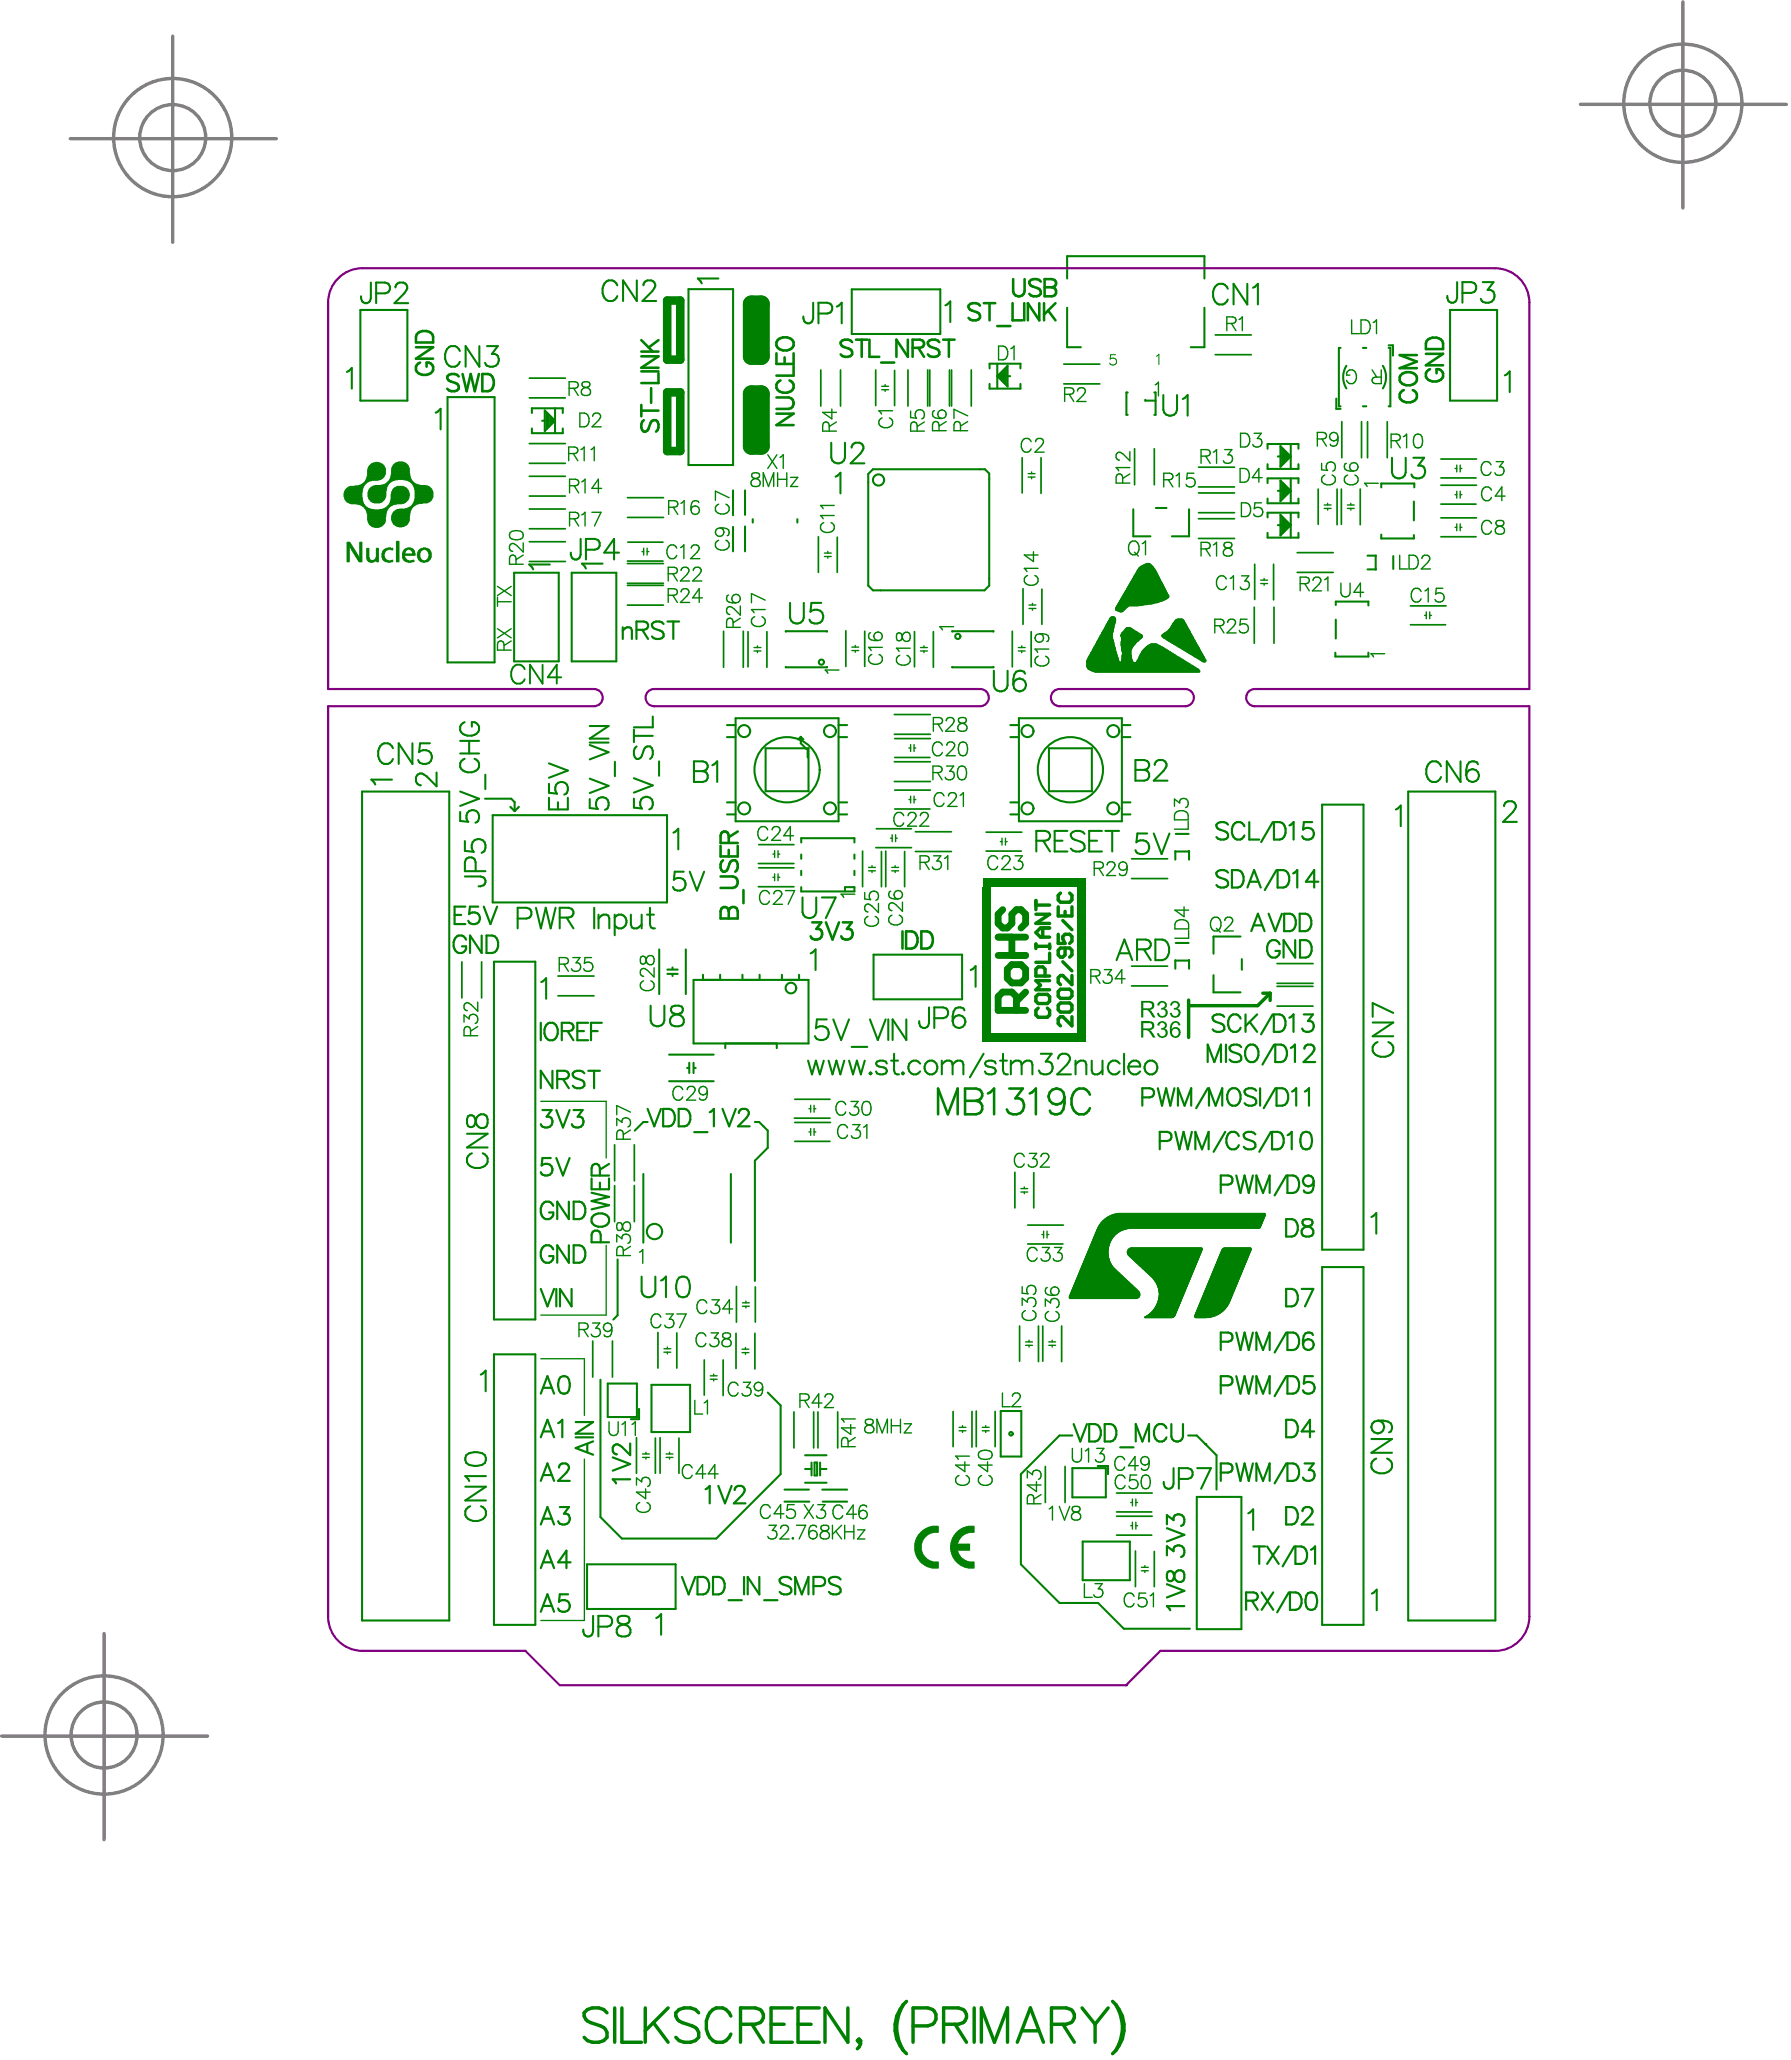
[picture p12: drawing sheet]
<svg xmlns="http://www.w3.org/2000/svg" width="347mm" height="399mm" viewBox="0 0 347 399" stroke-linecap="round" stroke-linejoin="round" font-family="sans-serif">
<path d="M258.9 117.3v-.7h6.3v.8M258.9 120.1v3.7M265.2 126.5v.8h-6.4v-.8M207.8 278.3h-2.4l-7.5 7.5v17.5l7.5 7.4h7.4l5 5h12.8M230.3 278.3h1.7l3.8 3.8v6.7" fill="none" stroke="#008000" stroke-width=".4"/>
<g fill="none" stroke="#008000" stroke-width=".19">
<path d="M177.3 299.9h1.3M177.3 299.8h1.3M177.3 299.7h1.3M177.3 299.6h1.3M177.3 299.5h1.3M177.3 299.4h1.3M177.3 299.3h1.3M177.3 299.2h1.4M177.4 299.1h1.3M177.4 299h1.3M177.4 298.9h1.3M177.4 298.8h1.3"/>
<path d="M177.5 298.7h1.3M177.5 298.6h1.4M177.6 298.5h1.3M177.6 298.4h1.4M177.6 298.3h1.5M177.6 298.2h1.5M177.6 298.1h1.6M177.7 298.1h1.5M177.7 298h1.6M177.8 297.9h1.6M177.9 297.8h1.6M177.9 297.7h1.7"/>
<path d="M178 297.6h1.7M178 297.6h1.8M178.1 297.5h1.8M178.1 297.4h2M178.2 297.3h2.1M178.3 297.2h2.2M178.4 297.1h2.5M178.4 297h3.5M178.6 297h3.3M178.7 296.9h3.2M178.7 296.8h3.2M178.8 296.7h3.1"/>
<path d="M178.9 296.6h3M179.1 296.5h2.8M179.2 296.5h2.7M179.3 296.4h2.6M179.5 296.3h2.4M179.7 296.2h2.2M179.8 296.1h2.1M180 296h1.9M180.3 295.9h1.6M180.7 295.9h1.1M184.2 299.9h3.7M184.2 299.8h3.7"/>
<path d="M184.2 299.7h3.7M184.2 299.6h3.7M184.2 299.5h3.7M184.3 299.4h3.6M184.3 299.3h3.6M184.3 299.2h1.3M184.3 299.1h1.4M184.3 299h1.4M184.4 298.9h1.4M184.4 298.8h1.4M184.4 298.7h1.4M184.5 298.7h1.3"/>
<path d="M184.5 298.6h1.3M184.5 298.5h1.4M184.6 298.4h1.4M184.6 298.3h1.4M184.6 298.2h1.5M184.7 298.1h1.5M184.7 298.1h1.6M184.7 298h1.6M184.8 297.9h1.5M184.8 297.8h1.6M184.9 297.7h1.7M184.9 297.6h1.8"/>
<path d="M185 297.6h1.8M185.1 297.5h1.8M185.2 297.4h1.9M185.2 297.3h2.1M185.2 297.2h2.3M185.3 297.1h2.6M185.4 297h3.4M185.5 297h3.3M185.6 296.9h3.2M185.7 296.8h3.1M185.8 296.7h3M185.9 296.6h2.9"/>
<path d="M186 296.5h2.8M186.2 296.5h2.6M186.3 296.4h2.5M186.4 296.3h2.4M186.6 296.2h2.2M186.8 296.1h2M187 296h1.8M187.3 295.9h1.5M187.7 295.9h1.1M177.3 300.7h1.4M177.3 300.6h1.4M177.3 300.5h1.3"/>
<path d="M177.3 300.4h1.3M177.3 300.3h1.3M177.3 300.2h1.3M177.3 300.1h1.3M177.3 300h1.3M177.4 301h1.3M177.4 300.9h1.3M177.4 300.8h1.3M177.5 301.3h1.4M177.5 301.2h1.3M177.5 301.1h1.3M177.6 301.4h1.4"/>
<path d="M177.6 301.4h1.3M177.6 301.5h1.5M177.6 301.7h1.6M177.6 301.6h1.5M177.7 301.9h1.6M177.7 301.8h1.5M177.8 302h1.7M177.8 302h1.6M177.9 302.1h1.7M178 302.3h1.8M178 302.2h1.7M178.1 302.4h1.8"/>
<path d="M178.1 302.5h2M178.2 302.6h2.3M178.2 302.5h2.1M178.3 302.7h2.5M178.4 302.8h3.5M178.5 302.9h3.4M178.6 303h3.3M178.7 303.1h3.2M178.8 303.1h3.1M178.9 303.2h3M179 303.3h2.9M179.2 303.4h2.7"/>
<path d="M179.2 303.5h2.7M179.4 303.6h2.5M179.6 303.6h2.3M179.8 303.7h2.1M180 303.8h1.9M180.3 303.9h1.6M180.6 304h1.3M184.2 300.4h3.7M184.2 300.3h3.7M184.2 300.2h3.7M184.2 300.1h3.7M184.2 300h3.7"/>
<path d="M184.3 300.9h1.4M184.3 300.8h1.4M184.3 300.7h1.3M184.3 300.6h1.3M184.3 300.5h3.6M184.4 301.2h1.4M184.4 301.1h1.4M184.4 301h1.4M184.4 300.9h1.3M184.5 301.4h1.4M184.5 301.3h1.3M184.6 301.4h1.3"/>
<path d="M184.6 301.6h1.5M184.6 301.5h1.4M184.7 301.8h1.5M184.7 301.7h1.5M184.7 302h1.6M184.7 301.9h1.6M184.8 302h1.6M184.9 302.2h1.8M184.9 302.1h1.6M185 302.3h1.8M185.1 302.5h2M185.1 302.4h1.8"/>
<path d="M185.2 302.5h2.1M185.2 302.6h2.2M185.3 302.7h2.5M185.4 302.8h3.4M185.5 302.9h3.3M185.6 303h3.2M185.7 303.1h3.1M185.8 303.1h3M185.9 303.2h2.9M186 303.3h2.8M186.1 303.4h2.7M186.3 303.5h2.5"/>
<path d="M186.4 303.6h2.4M186.6 303.6h2.2M186.8 303.7h2M186.9 303.8h1.9M187.3 303.9h1.5M187.6 304h1.2"/>
</g>
<path d="M230.4 193.9v7.2M244.8 192.5h1.4M246.2 192.5v1.5M246.2 192.5l-2.4 2.5h-13.4" fill="none" stroke="#008000" stroke-width=".67"/>
<g fill="none" stroke="#008000" stroke-width=".42">
<path d="M215.1 120h1M215.2 119.9h.8M215.3 119.8h.7M215.4 119.7h.6M215.5 119.6h.4M216.3 117.9h1.9M216.3 118h1.8M216.3 118h1.7M216.3 118.1h1.6M216.3 118.2h1.5M216.4 117.8h1.8M216.5 117.6h2"/>
<path d="M216.5 117.7h1.8M216.5 118.3h1.2M216.6 117.4h2.1M216.6 117.5h2M216.6 117.4h4M216.7 117.2h5M216.7 117.3h4.6M216.7 118.4h1M216.8 117h6.3M216.8 117.1h5.6M216.9 116.9h6.8M216.9 116.9h6.6"/>
<path d="M216.9 118.5h.7M217 116.8h7.2M217.1 116.7h7.4M217.1 116.4h8.2M217.1 116.5h7.8M217.1 116.6h7.6M217.1 118.5h.3M217.2 116.3h8.2M217.3 116.2h8.5M217.3 116.3h8.3M217.4 116h8.7M217.4 116.1h8.5"/>
<path d="M217.5 115.8h8.9M217.5 115.9h8.7M217.6 115.8h8.8M217.7 115.6h8.7M217.7 115.7h8.7M217.7 115.4h8.7M217.7 115.5h8.7M217.8 115.3h8.6M217.9 115.2h8.3M217.9 115.2h8.4M218 115h8.1M218 115.1h8.2"/>
<path d="M218.1 114.8h7.9M218.1 114.9h8M218.2 114.7h7.8M218.2 114.6h7.7M218.2 114.7h7.7M218.3 114.5h7.5M218.4 114.2h7.4M218.4 114.4h7.4M218.4 114.3h7.4M218.5 114.1h7.2M218.6 114h7M218.6 114.1h7.1"/>
<path d="M218.7 113.8h6.8M218.7 113.9h6.9M218.8 113.7h6.7M218.8 113.6h6.5M218.8 113.6h6.6M218.9 113.4h6.4M218.9 113.5h6.4M219 113.2h6.3M219 113.3h6.3M219.1 113.1h6.1M219.2 113h5.9M219.2 113.1h6"/>
<path d="M219.3 112.8h5.7M219.3 112.9h5.7M219.3 112.7h5.6M219.4 112.5h5.4M219.4 112.6h5.5M219.5 112.4h5.3M219.5 112.5h5.3M219.6 112.2h5.1M219.6 112.3h5.2M219.7 112.1h5M219.8 112h4.8M219.9 111.8h4.6"/>
<path d="M219.9 111.9h4.6M219.9 111.6h4.5M219.9 111.7h4.5M220 111.5h4.3M220.1 111.4h4.1M220.1 111.4h4.2M220.2 111.2h4M220.2 111.3h4M220.3 111.1h3.9M220.4 110.9h3.7M220.4 111h3.7M220.4 110.8h3.6"/>
<path d="M220.4 110.9h3.6M220.5 110.6h3.3M220.5 110.7h3.4M220.6 110.5h3.2M220.7 110.3h3M220.7 110.4h3M220.8 110.3h2.9M220.9 110.1h2.6M220.9 110.2h2.7M221 110h2.5M221.1 109.9h2.3M221.2 109.8h2.1"/>
<path d="M221.4 109.8h1.8M221.5 109.7h1.6M221.7 109.6h1.4M221.9 109.5h1.1M222 109.4h.9M222.3 109.3h.4M210.7 128.1h6M210.7 128.2h6M210.7 128.3h6.1M210.7 128.4h6.2M210.7 128.4h8.9M210.7 128.5h9.2"/>
<path d="M210.7 128.6h19.5M210.7 128.7h19.7M210.7 128.8h19.9M210.7 128.9h20M210.7 129h20M210.7 129h20.3M210.7 129.1h20.4M210.7 129.2h20.6M210.8 127.9h5.9M210.8 128h5.9M210.8 129.3h20.5M210.8 129.4h20.7"/>
<path d="M210.9 127.7h5.7M210.9 127.8h5.7M210.9 127.9h5.7M210.9 129.5h20.8M210.9 129.5h20.9M211 127.6h5.6M211 129.6h20.8M211.1 127.4h5.5M211.1 127.5h5.5M211.1 129.7h21M211.1 127.3h5.4M211.2 127.1h5.2"/>
<path d="M211.2 127.2h5.3M211.3 127h5.1M211.3 129.8h20.9M211.4 126.8h5M211.4 126.9h5M211.4 129.9h20.9M211.5 126.6h4.8M211.5 126.7h4.8M211.5 126.8h4.8M211.6 126.5h4.6M211.6 130h20.8M211.7 126.4h4.5"/>
<path d="M211.7 126.2h4.4M211.7 126.3h4.5M211.8 126h4.3M211.8 126.1h4.3M211.8 126.2h4.3M211.8 130h20.6M211.9 125.9h4.2M212 125.7h4M212 125.8h4M212.1 125.6h3.9M212.1 125.7h3.9M212.1 130.1h20.3"/>
<path d="M212.2 125.4h3.8M212.2 125.5h3.8M212.2 125.3h3.7M212.2 130.2h20.2M212.3 125.1h3.6M212.3 125.2h3.6M212.4 125h3.4M212.4 125.1h3.5M212.5 124.8h3.3M212.5 124.9h3.3M212.6 124.7h3.2M212.7 124.5h3"/>
<path d="M212.7 124.6h3.1M212.8 124.3h2.9M212.8 124.4h2.9M212.8 124.2h2.8M212.9 124h2.7M212.9 124.1h2.7M213 123.9h2.5M213 124h2.6M213.1 123.7h2.4M213.1 123.8h2.4M213.2 123.6h2.3M213.3 123.5h2.2"/>
<path d="M213.3 123.2h2.2M213.3 123.3h2.2M213.3 123.4h2.2M213.4 123.1h2.1M213.5 123h2M213.6 122.8h1.9M213.6 122.9h1.9M213.7 122.6h1.8M213.7 122.7h1.8M213.8 122.5h1.8M213.9 122.4h1.7M213.9 122.2h1.8"/>
<path d="M213.9 122.3h1.8M214 122.1h1.7M214.1 121.9h1.6M214.1 122h1.6M214.2 121.8h1.6M214.2 121.8h1.5M214.3 121.6h1.5M214.3 121.7h1.5M214.4 121.5h1.4M214.4 121.3h1.5M214.4 121.3h1.4M214.4 121.4h1.4"/>
<path d="M214.5 121.1h1.4M214.5 121.2h1.4M214.6 121h1.4M214.7 120.8h1.3M214.7 120.9h1.3M214.8 120.7h1.2M214.9 120.5h1.1M214.9 120.6h1.1M215 120.4h1.1M215 120.2h1.1M215 120.3h1.1M215.1 120.1h1"/>
<path d="M215.1 120.2h1M217.3 123.2h4M217.3 123.3h4M217.4 122.9h3.5M217.4 123h3.6M217.4 123.1h3.8M217.4 123.4h3.9M217.4 123.5h3.9M217.4 124.4h2.9M217.4 124.5h2.8M217.4 124.6h2.7M217.4 124.6h2.6"/>
<path d="M217.4 124.7h2.6M217.4 124.8h2.5M217.4 124.9h2.5M217.4 125h2.4M217.4 125.1h2.3M217.4 125.1h2.2M217.4 125.2h2.1M217.4 128.3h2M217.4 128.4h2.1M217.5 122.8h3.1M217.5 122.9h3.3M217.5 123.5h3.8"/>
<path d="M217.5 123.6h3.7M217.5 123.7h3.6M217.5 123.8h3.4M217.5 123.9h3.4M217.5 124h3.3M217.5 124h3.2M217.5 124.1h3.1M217.5 124.2h3M217.5 124.3h2.9M217.5 125.3h2M217.5 125.4h1.9M217.5 125.5h1.9"/>
<path d="M217.5 125.6h1.8M217.5 125.7h1.8M217.5 125.8h1.7M217.5 125.9h1.7M217.5 127.9h1.8M217.5 128h1.8M217.5 128.1h1.8M217.5 128.2h1.9M217.6 122.7h2.8M217.6 126h1.6M217.6 126.1h1.5M217.6 126.2h1.5"/>
<path d="M217.6 126.3h1.5M217.6 127h1.5M217.6 127.1h1.6M217.6 127.2h1.6M217.6 127.3h1.6M217.6 127.4h1.6M217.6 127.5h1.6M217.6 127.6h1.6M217.6 127.7h1.7M217.6 127.8h1.7M217.6 127.9h1.7M217.7 122.6h2.7"/>
<path d="M217.7 126.4h1.4M217.7 126.5h1.4M217.7 126.6h1.4M217.7 126.7h1.4M217.7 126.8h1.4M217.7 126.9h1.4M217.7 122.5h2.6M217.8 122.4h2.3M217.9 122.4h2M218 122.3h1.8M218.1 122.1h1.4M218.1 122.2h1.6"/>
<path d="M218.2 122h1.2M218.2 121.9h1.1M218.3 121.8h.9M218.4 121.8h.6M220.2 128.5h10M220.3 128.4h9.7M220.4 128.4h9.4M220.4 128.2h9.2M220.4 128.3h9.3M220.5 128h8.8M220.5 128.1h9M220.6 127.9h8.6"/>
<path d="M220.7 127.8h8.2M220.7 127.9h8.4M220.8 127.6h7.8M220.8 127.7h7.9M220.9 127.3h7.3M220.9 127.4h7.4M220.9 127.5h7.7M220.9 127.2h7M220.9 127.3h7.1M221 127h6.7M221 127.1h6.8M221.1 126.8h6.3"/>
<path d="M221.1 126.9h6.4M221.2 126.8h6.1M221.3 126.6h5.6M221.3 126.7h5.8M221.4 126.4h5.4M221.4 126.5h5.5M221.5 126.2h4.9M221.5 126.3h5M221.6 126.1h4.6M221.7 126h4.3M221.8 125.9h4M221.9 125.8h3.9"/>
<path d="M222 125.7h3.6M222 125.7h3.5M222.1 125.6h3.2M222.2 125.5h3.1M222.3 125.4h2.7M222.5 125.3h2.3M222.6 125.2h2.2M222.6 125.1h2M222.9 125.1h1.4M223 125h1.2M223.1 124.9h1M225.3 123.2h5.6"/>
<path d="M225.3 123.3h5.7M225.3 123.1h5.6M225.3 123.4h5.7M225.4 123h5.4M225.4 123.5h5.7M225.5 123.5h5.7M225.6 122.9h5.2M225.6 123.6h5.6M225.7 122.9h5M225.8 122.8h4.9M225.8 123.7h5.5M225.9 122.7h4.8"/>
<path d="M225.9 123.8h5.4M226.1 122.6h4.5M226.1 123.9h5.2M226.2 122.5h4.4M226.2 124h5.1M226.3 122.4h4.3M226.3 124h5.1M226.4 122.4h4.1M226.4 124.1h5.1M226.5 122.3h3.9M226.5 124.2h5M226.6 122.1h3.7"/>
<path d="M226.6 122.2h3.8M226.7 124.3h4.8M226.8 121.9h3.4M226.8 122h3.5M226.9 121.8h3.3M226.9 124.4h4.7M226.9 121.7h3.2M227 121.6h3.1M227 124.5h4.6M227.1 121.4h2.9M227.1 121.5h2.9M227.1 124.6h4.6"/>
<path d="M227.2 121.3h2.7M227.3 121.2h2.5M227.3 124.6h4.5M227.4 121h2.3M227.4 121.1h2.3M227.5 120.8h2.2M227.5 120.9h2.2M227.5 124.7h4.3M227.5 120.7h2.1M227.5 124.8h4.3M227.6 120.7h2M227.7 120.6h1.8"/>
<path d="M227.7 124.9h4.1M227.8 120.4h1.6M227.8 120.5h1.7M227.9 120.3h1.5M227.9 125h4M228 120.2h1.3M228 120.2h1.2M228 125.1h3.9M228.1 125.1h3.9M228.3 120.1h.8M228.3 125.2h3.8M228.4 125.3h3.7"/>
<path d="M228.6 125.4h3.6M228.6 125.5h3.6M228.9 125.6h3.4M229.1 125.7h3.3M229.2 125.8h3.2M229.4 125.9h3M229.6 126h2.8M229.7 126.1h2.8M229.8 126.2h2.8M230 126.2h2.6M230.1 126.3h2.6M230.2 126.4h2.5"/>
<path d="M230.4 126.5h2.4M230.5 126.6h2.3M230.7 126.7h2.2M230.7 126.8h2.2M231 126.8h1.9M231.1 126.9h1.9M231.3 127h1.7M231.3 127.1h1.8M231.5 127.2h1.6M231.6 127.3h1.6M231.8 127.3h1.5M231.9 127.4h1.4"/>
<path d="M232.1 127.5h1.3M232.2 127.6h1.2M232.4 127.7h1M232.5 127.8h1M232.6 127.9h.9M232.8 127.9h.8M232.9 128h.7M233 128.1h.6M233.1 128.2h.5M233.4 128.3h.1"/>
</g>
<path d="M104.8 213.5h12.7v11M117.5 241.4v13.5h-12.7M104.8 263.4h8.5v11M113.3 282.9v31.2h-8.5" fill="none" stroke="#008000" stroke-width=".25"/>
<path d="M129.3 58.3h2.6v11.4h-2.6zM129.3 76.1h2.6v11.3h-2.6z" fill="none" stroke="#008000" stroke-width="1.7"/>
<path d="M145.6 58.9h1.9v10.2h-1.9zM145.6 76.4h1.9v10.1h-1.9z" fill="none" stroke="#008000" stroke-width="3.3"/>
<circle cx="233.6" cy="279.9" r=".2" fill="#008000"/>
<g fill="none" stroke="#008000" stroke-width=".4">
<path d="M133.4 56.1h8.7v34.1h-8.7zM165.1 56.1h17.2v8.6h-17.2zM206.8 59.7v7.6h2.7M206.8 54v-4.3h26.6v4.3M233.4 59.7v7.6h-2.6M69.8 60.1h9.2v17.6h-9.2zM86.7 77h9.2v51.4h-9.2zM105.6 79.6l2 2-2 2zM107.6 79.1v4.9M191.8 71.4v-.9h6v.9M191.8 74.4v.9h6v-.9M193.3 72.9h2.5"/>
<path d="M193.3 70.5v4.8M193.9 72.6v.7M194.2 72.3v1.4M194.5 71.8v2.3M194.7 71.7v2.6M195 71.4v3M195.3 70.9v4l-2-2zM218.6 76.1h-.3v4.3h.3M222 77.5v.2h2M223.7 76.1h.3v4.3h-.3M259 77.3v2h.8M259.8 67.4h-.3v11.4h.3"/>
<path d="M264.2 78.8h.6M264.2 67.4h.6M269.1 66.9h.9v2M269.1 67.4h.4v11.4h-.4M281.1 60.1h9.1v17.6h-9.1zM103.1 80.1v-1h6v1M103.1 83.1v.9h6v-.9M105.1 81.6h2.5M105.9 80.1v3M106.2 80.2v2.6M106.3 80.4v2.2M106.7 80.8v1.4"/>
<path d="M107 81.1v.8M142.1 95.1v4.8M144.4 95.1v4.7M169.2 91h21.7l.8 .8v21.7l-.9 .9h-21.6l-.9-.9v-21.6zM219.7 98.7v5.3h3.3M224 98.5h2.1M230.5 98.7v5.3h-3.4M245.7 87v-.9h6v.9M245.7 90v.9h6v-.9M245.7 93.6v-.9h6v.9M245.7 96.6v1h6v-1M247.7 88.5h2.5"/>
<path d="M247.7 95.1h2.5M248.2 99.8l2 2-2 2zM248.2 86.5l2 2-2 2zM248.2 93.1l2 2-2 2zM248.5 87v3M248.5 93.6v3M248.8 87.2v2.5M248.8 93.8v2.6M248.9 87.3v2.3M248.9 94v2.2M249.3 87.7v1.5M249.3 94.4v1.4"/>
<path d="M249.6 88.1v.7M249.6 94.7v.8M250.2 86.1v4.8M250.2 92.7v4.9M250.2 99.4v4.8M274 97.2v3.7M274.1 94.5v-.8h-6.4v.8M99.6 111h8.7v17.2h-8.7zM110.8 111h8.7v17.2h-8.7zM142.1 102.1v4.8M144.4 102.1v4.8M145.9 100.6v.7"/>
<path d="M154.5 100.6v.7M245.7 100.3v-.9h6v.9M245.7 103.3v.9h6v-.9M247.7 101.8h2.5M248.5 100.3v3M248.8 100.5v2.6M248.9 100.6v2.3M249.3 101.1v1.4M249.6 101.4v.7M265.1 110.4h1.6M265.1 107.7h1.6M266.6 107.7v2.7"/>
<path d="M267.7 103.6v.8h6.3v-.7M270 107.8v2.5M142.6 139.2h19.9v20h-19.9zM152.3 122.5h8M152.3 129.3h8M184.6 122.5h7.9M184.6 129.3h7.9M197.5 139.2h19.9v20h-19.9zM70.2 153.5h16.9v160.6h-16.9zM94 154.8h5.1l.6 .7v1.7M95.5 158h33.8v16.9h-33.8zM98.9 156.4l.8 .8"/>
<path d="M100.6 156.4l-.9 .8M140.9 140.6h1.7M140.9 142.9h1.7M140.9 155.5h1.7M140.9 157.9h1.7M148.4 145.1h8.3v8.3h-8.3zM155.2 142.8v1.3l1.1 1.1h.2v1.6M155.2 142.8l-.5 .5M155.2 142.8l.5 .5M162.5 140.6h1.7M162.5 142.9h1.7M162.5 155.5h1.7"/>
<path d="M162.5 157.9h1.7M195.8 140.6h1.7M195.8 142.9h1.7M195.8 155.5h1.7M195.8 157.9h1.7M203.3 145.1h8.3v8.3h-8.3zM217.4 140.6h1.7M217.4 142.9h1.7M217.4 155.5h1.7M217.4 157.9h1.7M256.3 156h8v86.3h-8zM272.9 153.5h16.9v160.6h-16.9z"/>
<path d="M155.3 163.3v-.8h10.3v.8M155.3 165.7v.8M155.3 168.8v.8M155.3 172v.8h10.3v-.8h-1.8v.8M165.6 165.7v.8M165.6 168.8v.8M227.8 165.1h2.7M227.8 165v1.7M227.9 161.7h2.5M230.5 165v1.7M95.7 186.4h8.1v69.4h-8.1zM127.8 184.1v8.6"/>
<path d="M129.4 188h1.9M129.4 188.8h1.9M130.3 187.5v.4M130.3 188.9v.3M132.9 184.1v8.6M134.4 190h22.3v12.3h-22.3zM136.3 189v1M139.6 189v1M143.9 189v1M147.2 189v1M151.6 189v1M154.9 189v1"/>
<path d="M169.3 185.1h17.2v8.6h-17.2zM227.8 186.1v1.7M227.8 186.2h2.7M227.9 182.8h2.5M230.5 186.1v1.7M235.2 189v3.4h5.2M240.4 181.6h-5.2v3.3M240.7 185.9v2.1M125.5 217.5h-.8l-1.7 1.7M129.7 209.6h8.6M129.7 204.4h8.6M133.2 207h.3"/>
<path d="M133.6 206v2M134.4 206v2M134.5 207h.3M140.6 202.3v.9M146.3 217.5h.8l1.7 1.7v3.3l-2.5 2.5v23.3M150.6 202.3v.9M124.7 227.6v13.3M141.7 227.6v13.3M119.7 244.2v10.8l-.8 .8M256.3 245.6h8v69.4h-8zM95.7 262.5h8.1v52.5h-8.1zM116.4 267.5v26.6l4.1 4.2h18.3l12.5-12.5v-13.3l-2.5-2.5"/>
<path d="M117.8 268.2h5.6v6.5h-5.6zM123.9 273.1v2h-1.6M126.3 268.5h7.5v9.1h-7.5zM194 273.5h4v8.9h-4zM152.1 291.1h4.8M152.1 288.8h4.7M156 284.8h1.3M156 287.4h4.2M156 282.1h4.2M157.3 283.5v2.5M157.9 283.5h.5v2.5h-.5zM159 284.8h1.2"/>
<path d="M159 283.5v2.5M159.4 288.8h4.8M159.5 291.1h4.7M207.8 284.6h6.5v5.7h-6.5zM209.8 298.8h9.2v7.5h-9.2zM212.8 284.2h1.9v1.6M232 290.2h8.6v25.6h-8.6zM113.8 303.3h17.1v8.6h-17.1z"/>
</g>
<g fill="none" stroke="#008000" stroke-width=".19">
<path d="M66.7 95.6h3.4M66.7 95.7h3.4M66.7 95.8h3.4M66.7 95.9h3.4M66.7 96h3.4M66.7 96.1h3.4M66.7 96.2h3.4M66.7 96.3h3.4M66.8 95.3h3.4M66.8 95.4h3.4M66.8 95.5h3.3M66.8 96.4h3.3"/>
<path d="M66.8 96.5h3.4M66.8 96.6h3.4M66.8 95.1h3.4M66.8 95.2h3.4M66.8 96.7h3.4M66.8 96.8h3.4M66.9 95h3.3M66.9 96.9h3.3M67 94.9h3.3M67 97h3.2M67 97.1h3.3M67.1 94.8h3.2"/>
<path d="M67.1 97.2h3.2M67.2 94.7h3.1M67.2 97.2h3.1M67.3 94.6h3M67.3 97.3h3.1M67.4 94.5h3M67.4 97.4h3M67.5 94.5h2.9M67.6 94.4h2.9M67.6 97.5h2.8M67.8 97.6h2.7M67.9 94.3h2.6"/>
<path d="M68 97.7h2.5M68.8 94.2h1.8M69.2 97.8h1.4M69.5 94.1h1.1M69.6 97.8h1.1M69.7 94h1M69.9 97.9h.8M70 93.9h.7M70.1 98h.6M70.1 93.9h.7M70.2 93.8h.7M70.2 98.1h.6"/>
<path d="M70.3 98.2h.6M70.4 93.7h.6M70.4 98.3h.6M70.5 93.6h.6M70.6 93.5h.6M70.6 98.3h.6M70.7 93.4h.6M70.7 98.4h.5M70.7 98.5h.7M70.7 93.4h.8M70.7 98.6h1M70.8 93.2h1.3"/>
<path d="M70.8 93.3h.9M70.8 98.7h1.1M70.9 93h2.7M70.9 93.1h2.4M70.9 98.8h1.5M70.9 98.9h4.1M71 92.8h2.9M71 92.9h2.9M71 98.9h4M71 99h4M71.1 92.6h3.2M71.1 92.7h3.1"/>
<path d="M71.1 92.8h3M71.1 99.1h3.9M71.1 99.2h3.9M71.1 99.3h3.8M71.2 92.3h3.3M71.2 92.4h3.3M71.2 92.5h3.2M71.2 99.4h3.7M71.2 99.5h3.7M71.2 99.6h3.6M71.2 91.1h3.5M71.2 91.2h3.5"/>
<path d="M71.2 91.3h3.5M71.2 91.4h3.5M71.2 91.5h3.5M71.2 91.6h3.5M71.2 91.7h3.5M71.2 91.8h3.5M71.2 91.9h3.5M71.2 92h3.4M71.2 92.1h3.4M71.2 92.2h3.3M71.2 99.7h3.6M71.2 99.8h3.6"/>
<path d="M71.2 99.9h3.6M71.2 100h3.6M71.3 90.7h3.3M71.3 90.8h3.4M71.3 90.9h3.4M71.3 91h3.4M71.3 95.4h3.5M71.3 95.5h3.5M71.3 95.6h3.5M71.3 95.7h3.5M71.3 95.8h3.5M71.3 95.9h3.5"/>
<path d="M71.3 96h3.5M71.3 96.1h3.5M71.3 96.2h3.5M71.3 96.3h3.4M71.4 90.6h3.1M71.4 90.6h3.2M71.4 95.1h3.5M71.4 95.2h3.4M71.4 95.3h3.4M71.4 96.4h3.3M71.4 96.5h3.3M71.4 96.6h3.2"/>
<path d="M71.5 90.4h3M71.5 90.5h3M71.5 95h3.4M71.5 96.7h3.1M71.5 96.7h3M71.6 90.3h2.9M71.6 94.9h3.3M71.6 96.8h2.9M71.7 90.2h2.7M71.7 94.7h3.3M71.7 94.8h3.2M71.7 96.9h2.8"/>
<path d="M71.7 90.1h2.6M71.7 94.6h3.3M71.7 97h2.7M71.7 97.1h2.6M71.8 90.1h2.4M71.8 94.5h3.2M71.8 97.2h2.4M71.9 90h2.2M71.9 94.5h3.1M72 89.9h1.9M72 97.2h2.1M72.1 94.4h2.9"/>
<path d="M72.1 97.3h1.9M72.2 89.8h1.6M72.2 94.3h2.8M72.3 97.4h1.6M72.4 89.7h1.2M72.4 94.2h2.7M72.5 97.5h1.1M72.7 94.1h2.4M72.8 89.6h.5M73.6 98.8h1.5M73.9 94h1.3M74.1 98.7h1.1"/>
<path d="M74.3 93.9h1M74.4 98.6h.8M74.5 93.9h.8M74.5 98.5h.8M74.7 93.8h.7M74.7 98.4h.7M74.9 93.7h.6M74.9 98.3h.6M75 93.6h.6M75 98.3h.6M75 93.5h.6M75 98.2h.6"/>
<path d="M75.1 93.4h.7M75.1 98.1h.7M75.2 93.4h.7M75.2 98h.8M75.3 93.3h.8M75.3 97.9h.8M75.4 93.2h.9M75.4 97.8h1M75.5 93h1.6M75.5 93.1h1.1M75.5 97.7h2.4M75.5 97.8h1.3"/>
<path d="M75.6 92.9h4.1M75.6 97.5h2.8M75.6 97.6h2.7M75.6 92.7h4M75.6 92.8h4M75.6 92.8h4.1M75.6 97.2h3.2M75.6 97.3h3.1M75.6 97.4h3M75.7 92.4h3.8M75.7 92.5h3.8M75.7 92.6h3.8"/>
<path d="M75.7 96.9h3.4M75.7 97h3.3M75.7 97.1h3.2M75.7 97.2h3.1M75.8 92h3.6M75.8 92.1h3.6M75.8 92.2h3.6M75.8 92.3h3.6M75.8 92.3h3.7M75.8 95.8h3.6M75.8 95.9h3.6M75.8 96h3.6"/>
<path d="M75.8 96.1h3.6M75.8 96.2h3.5M75.8 96.3h3.5M75.8 96.4h3.5M75.8 96.5h3.5M75.8 96.6h3.5M75.8 96.7h3.4M75.8 96.8h3.3M75.9 90.9h3.5M75.9 91h3.5M75.9 91.1h3.5M75.9 91.2h3.5"/>
<path d="M75.9 91.3h3.5M75.9 91.4h3.5M75.9 91.5h3.5M75.9 91.6h3.5M75.9 91.7h3.5M75.9 91.8h3.5M75.9 91.9h3.5M75.9 95.4h3.4M75.9 95.5h3.4M75.9 95.6h3.4M75.9 95.7h3.5M76 90.6h3.3"/>
<path d="M76 90.7h3.3M76 90.8h3.4M76 95.2h3.2M76 95.3h3.2M76 99.8h3.4M76 99.9h3.4M76 100h3.4M76.1 90.4h3.1M76.1 90.5h3.1M76.1 95h3M76.1 95.1h3.1M76.1 99.6h3.3"/>
<path d="M76.1 99.7h3.3M76.1 90.3h3M76.1 94.9h2.9M76.1 95h2.9M76.1 99.4h3.3M76.1 99.5h3.3M76.2 90.1h2.8M76.2 90.2h2.9M76.2 94.8h2.7M76.2 99.4h3.3M76.3 90.1h2.6M76.3 94.7h2.5"/>
<path d="M76.3 99.2h3.2M76.3 99.3h3.2M76.4 90h2.4M76.4 94.6h2.4M76.5 89.9h2.3M76.5 94.5h2.2M76.5 99.1h3M76.6 99h3M76.6 89.8h2.1M76.6 94.5h1.9M76.6 98.9h3M76.7 89.7h1.8"/>
<path d="M76.8 94.4h1.5M76.8 98.9h2.9M76.9 89.6h1.4M77 94.3h1.2M77 98.8h2.7M77.2 89.5h.9M77.4 98.7h2.4M78.2 93h1.6M78.6 98.6h1.2M78.7 93.1h1.1M78.9 98.5h1M79 93.2h.9"/>
<path d="M79.1 98.4h.8M79.2 93.3h.7M79.3 98.3h.7M79.4 93.4h.6M79.4 98.3h.6M79.5 93.4h.6M79.6 93.5h.6M79.6 98.2h.6M79.7 93.6h.6M79.7 98.1h.6M79.8 93.7h.7M79.8 98h.6"/>
<path d="M79.9 93.8h.6M79.9 97.9h.6M79.9 93.9h.9M79.9 97.8h1M79.9 97.8h.8M80 93.9h1M80 94h1.4M80 97.7h1.2M80.1 94.1h2.5M80.1 97.5h2.7M80.1 97.6h1.8M80.2 94.2h2.7"/>
<path d="M80.2 94.3h2.9M80.2 94.4h3M80.2 97.3h3M80.2 97.4h2.8M80.3 94.5h3M80.3 94.5h3.1M80.3 94.6h3.2M80.3 97.1h3.2M80.3 97.2h3.1M80.3 97.2h3M80.4 94.7h3.2M80.4 94.8h3.3"/>
<path d="M80.4 94.9h3.3M80.4 95h3.3M80.4 96.7h3.3M80.4 96.8h3.3M80.4 96.9h3.3M80.4 97h3.2M80.5 95h3.2M80.5 95.1h3.3M80.5 95.2h3.3M80.5 95.3h3.4M80.5 95.4h3.4M80.5 95.5h3.4"/>
<path d="M80.5 95.6h3.4M80.5 95.7h3.4M80.5 95.8h3.4M80.5 95.9h3.4M80.5 96h3.4M80.5 96.1h3.4M80.5 96.2h3.4M80.5 96.3h3.4M80.5 96.4h3.4M80.5 96.5h3.3M80.5 96.6h3.3M80.5 96.7h3.2"/>
<path d="M67.3 105.1h.5M67.3 105.2h.6M67.3 105.3h.6M67.3 105.4h.6M67.3 105.4h.7M67.3 105.5h.7M67.3 105.6h.8M67.3 105.7h.9M67.3 105.8h.3M67.3 105.9h.3M67.3 106h.3M67.3 106h.4"/>
<path d="M67.3 106.1h.4M67.3 106.2h.4M67.3 106.3h.4M67.3 106.4h.4M67.3 106.5h.4M67.3 106.6h.4M67.3 106.7h.4M67.3 106.8h.4M67.3 106.9h.4M67.3 107h.4M67.3 107.1h.4M67.3 107.2h.4"/>
<path d="M67.3 107.3h.4M67.3 107.4h.4M67.3 107.5h.4M67.3 107.6h.4M67.3 107.7h.4M67.3 107.8h.4M67.3 107.9h.4M67.3 108h.4M67.3 108.1h.4M67.3 108.2h.4M67.3 108.3h.4M67.3 108.4h.4"/>
<path d="M67.3 108.5h.4M67.3 108.6h.4M67.3 108.7h.4M67.3 108.8h.4M67.3 108.9h.4M67.7 105.8h.5M67.8 105.9h.5M67.8 106h.5M67.9 106h.5M67.9 106.1h.6M67.9 106.2h.6M68 106.3h.5"/>
<path d="M68 106.4h.6M68.1 106.5h.5M68.1 106.5h.6M68.2 106.6h.5M68.2 106.7h.6M68.3 106.8h.6M68.4 106.9h.5M68.4 107h.6M68.5 107.1h.5M68.5 107.2h.6M68.6 107.3h.5M68.6 107.4h.6"/>
<path d="M68.7 107.5h.6M68.8 107.6h.5M68.8 107.6h.6M68.9 107.7h.5M68.9 107.8h.6M69 107.9h.5M69 108h.6M69 108.1h.6M69.1 108.2h.5M69.2 108.2h.4M69.2 108.3h.9M69.3 108.4h.8"/>
<path d="M69.3 108.5h.8M69.4 108.6h.7M69.5 108.7h.6M69.6 108.8h.5M69.6 108.9h.5M69.7 105.1h.4M69.7 105.2h.4M69.7 105.3h.4M69.7 105.4h.4M69.7 105.5h.4M69.7 105.6h.4M69.7 105.7h.4"/>
<path d="M69.7 105.8h.4M69.7 105.9h.4M69.7 106h.4M69.7 106.1h.4M69.7 106.2h.4M69.7 106.3h.4M69.7 106.4h.4M69.7 106.5h.4M69.7 106.6h.4M69.7 106.7h.4M69.7 106.8h.4M69.7 106.9h.4"/>
<path d="M69.7 107h.4M69.7 107.1h.4M69.7 107.2h.4M69.7 107.3h.4M69.7 107.4h.4M69.7 107.5h.4M69.7 107.6h.4M69.7 107.7h.4M69.7 107.8h.4M69.7 107.9h.4M69.7 108h.4M69.7 108.1h.4"/>
<path d="M69.7 108.2h.4M71.1 106.3h.4M71.1 106.4h.4M71.1 106.5h.4M71.1 106.6h.4M71.1 106.7h.4M71.1 106.8h.4M71.1 106.9h.4M71.1 107h.4M71.1 107.1h.4M71.1 107.2h.4M71.1 107.3h.4"/>
<path d="M71.1 107.4h.4M71.1 107.5h.4M71.1 107.6h.4M71.1 107.7h.4M71.1 107.8h.4M71.1 107.9h.4M71.1 108h.4M71.1 108.1h.5M71.1 108.2h.5M71.1 108.3h.6M71.2 108.4h.5M71.2 108.5h.5"/>
<path d="M71.2 108.6h.7M71.2 100.1h3.6M71.2 100.2h3.5M71.2 100.3h3.5M71.2 100.4h3.5M71.2 100.5h3.5M71.2 100.6h3.5M71.2 100.7h3.5M71.2 100.8h3.5M71.2 108.7h1.6M71.3 100.9h3.4M71.3 101h3.4"/>
<path d="M71.3 101.1h3.4M71.3 101.1h3.3M71.3 108.7h1.5M71.4 101.2h3.2M71.4 101.3h3.2M71.4 108.8h1.3M71.5 101.4h3M71.5 101.5h3M71.5 108.9h1M71.6 101.6h2.9M71.6 101.6h2.8M71.7 101.7h2.6"/>
<path d="M71.7 101.8h2.5M71.7 109h.6M71.8 101.9h2.3M72 102h2M72.1 102.1h1.8M72.3 102.2h1.4M72.4 108.6h1M72.6 102.2h.8M72.6 108.5h.8M72.7 108.4h.7M72.8 108.3h.6M72.8 108.1h.6"/>
<path d="M72.8 108.2h.6M72.9 106.3h.5M72.9 106.4h.5M72.9 106.5h.5M72.9 106.6h.5M72.9 106.7h.5M72.9 106.8h.5M72.9 106.9h.5M72.9 107h.5M72.9 107.1h.5M72.9 107.2h.5M72.9 107.3h.5"/>
<path d="M72.9 107.4h.5M72.9 107.5h.5M72.9 107.6h.5M72.9 107.7h.5M72.9 107.8h.5M72.9 107.9h.5M72.9 108h.5M72.9 108.7h.5M73 108.7h.4M73 108.8h.4M73 108.9h.4M74 107.2h.5"/>
<path d="M74 107.3h.5M74 107.4h.5M74 107.5h.5M74 107.6h.5M74 107.7h.5M74 107.8h.5M74 107.9h.5M74 108h.5M74 108.1h.5M74.1 107h.6M74.1 107.1h.5M74.1 107.1h.4"/>
<path d="M74.1 108.2h.5M74.1 108.3h.6M74.2 106.8h.6M74.2 106.9h.5M74.2 108.4h.6M74.2 108.5h.7M74.3 106.7h.6M74.3 108.6h.7M74.4 106.6h.6M74.4 108.7h.9M74.5 106.5h.8M74.5 108.7h1.6"/>
<path d="M74.5 106.5h1.6M74.6 108.8h1.5M74.7 106.4h1.4M74.8 108.9h1.3M74.9 106.3h1.2M75.2 106.2h.5M75.2 109h.4M75.7 106.5h.4M75.7 108.7h.4M75.9 100h3.5M75.9 100.1h3.5M75.9 100.2h3.5"/>
<path d="M75.9 100.3h3.5M75.9 100.4h3.5M75.9 100.5h3.5M75.9 100.6h3.5M75.9 100.7h3.5M75.9 100.8h3.5M76 100.9h3.4M76 101h3.3M76 101.1h3.3M76 106.6h.1M76 108.6h.1M76.1 101.1h3.2"/>
<path d="M76.1 101.2h3.1M76.1 101.3h3.1M76.1 101.4h3M76.2 101.5h2.8M76.3 101.6h2.7M76.3 101.6h2.6M76.4 101.7h2.4M76.6 101.8h2.2M76.6 101.9h2M76.8 102h1.6M76.8 104.9h.5M76.8 105h.5"/>
<path d="M76.8 105.1h.5M76.8 105.2h.5M76.8 105.3h.5M76.8 105.4h.5M76.8 105.5h.5M76.8 105.6h.5M76.8 105.7h.5M76.8 105.8h.5M76.8 105.9h.5M76.8 106h.5M76.8 106.1h.5M76.8 106.2h.5"/>
<path d="M76.8 106.3h.5M76.8 106.4h.5M76.8 106.5h.5M76.8 106.6h.5M76.8 106.7h.5M76.8 106.8h.5M76.8 106.9h.5M76.8 107h.5M76.8 107.1h.5M76.8 107.2h.5M76.8 107.3h.5M76.8 107.4h.5"/>
<path d="M76.8 107.5h.5M76.8 107.6h.5M76.8 107.7h.5M76.8 107.8h.5M76.8 107.9h.5M76.8 108h.5M76.8 108.1h.5M76.8 108.2h.5M76.8 108.3h.5M76.8 108.4h.5M76.8 108.5h.5M76.8 108.6h.5"/>
<path d="M76.8 108.7h.5M76.8 108.8h.5M76.8 108.9h.5M77 102.1h1.3M77.3 102.2h.6M78 107.2h.4M78 107.3h.5M78 107.4h2.5M78 107.5h2.5M78 107.6h2.5M78 107.7h.4M78 107.8h.4"/>
<path d="M78 107.9h.4M78 108h.5M78 108.1h.5M78.1 107h.5M78.1 107.1h.4M78.1 108.2h.4M78.1 108.2h.5M78.1 108.3h.6M78.2 106.8h.5M78.2 106.9h.4M78.2 108.4h.6M78.2 108.5h.6"/>
<path d="M78.3 106.7h.5M78.3 108.6h.6M78.3 106.5h.7M78.3 106.6h.5M78.3 108.7h.9M78.4 106.5h1.7M78.4 108.7h1.9M78.6 106.4h1.3M78.6 108.8h1.7M78.8 106.3h1.1M78.8 108.9h1.3M79 106.2h.5"/>
<path d="M79.1 109h.6M79.4 106.5h.7M79.6 106.6h.6M79.7 108.7h.5M79.8 106.7h.5M79.8 106.8h.5M79.9 106.9h.5M79.9 107h.5M79.9 107.1h.5M79.9 107.2h.6M79.9 107.3h.6M80 108.6h.2"/>
<path d="M80.9 107.4h.5M80.9 107.5h.5M80.9 107.6h.5M80.9 107.7h.5M80.9 107.8h.5M81 107.1h.5M81 107.2h.4M81 107.3h.4M81 107.9h.4M81 108h.4M81 108.1h.5M81 108.2h.5"/>
<path d="M81 106.9h.5M81 107h.5M81 108.3h.5M81.1 106.7h.6M81.1 106.8h.5M81.1 108.4h.5M81.1 108.5h.6M81.2 106.6h.7M81.2 108.6h.7M81.3 106.5h.8M81.3 108.7h.8M81.4 106.5h1.8"/>
<path d="M81.4 108.7h1.7M81.5 108.8h1.5M81.5 106.4h1.5M81.6 108.9h1.2M81.7 106.3h1.1M82 109h.4M82.1 106.2h.4M82.4 106.5h.8M82.4 108.7h.8M82.6 106.6h.7M82.6 108.6h.6M82.7 106.7h.6"/>
<path d="M82.7 108.5h.6M82.8 106.8h.6M82.8 108.4h.6M82.9 106.9h.6M82.9 108.3h.5M83 107h.5M83 107.1h.5M83 108.2h.5M83.1 107.1h.5M83.1 107.2h.5M83.1 107.3h.5M83.1 107.9h.5"/>
<path d="M83.1 108h.5M83.1 108.1h.5M83.2 107.4h.4M83.2 107.5h.4M83.2 107.6h.4M83.2 107.7h.4M83.2 107.8h.4M212 239.9h3.7M212 240h3.6M212 239.8h3.8M212.1 239.7h3.8M212.1 239.6h3.9"/>
<path d="M212.1 239.6h3.8M212.1 239.5h4M212.1 239.5h3.9M212.2 239.3h4.1M212.2 239.4h4M212.3 239.2h4.1M212.3 239.3h4M212.3 239.1h4.1M212.4 239h4.3M212.4 239h4.2M212.4 238.9h4.4M212.4 238.9h4.3"/>
<path d="M212.4 238.8h4.6M212.4 238.8h4.5M212.5 238.7h4.7M212.5 238.6h4.8M212.6 238.5h5.1M212.6 238.5h4.9M212.6 238.3h5.6M212.6 238.3h5.5M212.7 238.2h6.2M212.7 238.2h5.9M212.7 238.3h5.7M212.7 238.1h31.3"/>
<path d="M212.8 238h31.4M212.8 237.9h31.5M212.8 238h31.5M212.9 237.8h31.4M212.9 237.9h31.4M212.9 237.7h31.5M213 237.6h31.4M213 237.7h31.4M213 237.5h31.5M213 237.6h31.5M213.1 237.5h31.4M213.1 237.4h31.4"/>
<path d="M213.2 237.4h31.3M213.2 237.3h31.3M213.2 237.2h31.4M213.2 237.3h31.4M213.3 237.2h31.3M213.4 237h31.3M213.5 236.9h31.2M213.6 236.9h31.2M213.6 236.8h31.2M213.7 236.7h31.1M213.7 236.6h31.1M213.8 236.6h31"/>
<path d="M213.8 236.6h31.1M213.9 236.5h31M214 236.5h30.9M214 236.4h30.9M214.1 236.4h30.9M214.1 236.3h30.9M214.2 236.3h30.8M214.3 236.2h30.7M214.4 236.1h30.6M214.5 236h30.6M214.6 236h30.5M214.7 235.9h30.4"/>
<path d="M214.8 235.9h30.3M214.8 235.8h30.4M214.9 235.8h30.3M215.1 235.7h30.1M215.2 235.6h30.1M215.3 235.6h30M215.4 235.5h29.9M215.5 235.5h29.8M215.6 235.5h29.7M215.9 239.7l-3.8 .1M215.9 235.4h29.4M216.1 235.3h29.2"/>
<path d="M216.2 239.4h-4M216.2 235.3h29M216.4 235.3h28.8M216.6 239.1h-4.3M216.7 235.2h28.4M217.1 238.7l-4.6 .1M217.9 238.4h-5.3M244.2 238l-31.5 .1M244.7 237.1h-31.3M244.8 236.7l-31.2 .1M245.1 236.1h-30.7M245.2 235.7l-30.2 .1"/>
<path d="M207.2 251.3h13.7M207.2 251.4h13.6M207.2 251.5h13.6M207.2 251.5h13.5M207.2 251.6h13.5M207.2 251.6h13.4M207.3 251.2h13.6M207.3 251.3h13.6M207.3 251.7h13.2M207.3 251.1h13.6M207.3 251.7h13.1M207.4 251h13.5"/>
<path d="M207.4 250.9h13.5M207.5 250.8h13.4M207.5 250.9h13.4M207.5 250.7h13.4M207.5 250.6h13.4M207.6 250.5h13.2M207.6 250.6h13.2M207.6 250.4h13.2M207.7 250.3h13M207.7 250.2h12.8M207.7 250.2h12.9M207.7 250.3h12.9"/>
<path d="M207.7 250.1h12.8M207.8 250l12.6 .1M207.8 249.9h12.5M207.8 250h12.5M207.9 249.8h12.3M207.9 249.7h12.2M207.9 249.8h12.2M208 249.6h11.9M208 249.6h12M208 249.5h11.8M208 249.5h11.9M208 249.4h11.7"/>
<path d="M208.1 249.3h11.5M208.1 249.3h11.6M208.1 249.2h11.4M208.1 249.2h11.5M208.2 249.1h11.2M208.2 249h11.1M208.3 248.9h10.9M208.3 249h10.9M208.3 248.8h10.8M208.3 248.7h10.6M208.3 248.7h10.7M208.4 248.6h10.5"/>
<path d="M208.4 248.4h10.3M208.4 248.5h10.4M208.5 248.4h10.1M208.5 248.3h10M208.5 248.3h10.1M208.5 248.1h9.9M208.5 248.2h9.9M208.5 248.2h10M208.6 248.1h9.7M208.6 247.9h9.6M208.6 248h9.6M208.7 247.9h9.4"/>
<path d="M208.7 247.8h9.3M208.7 247.8h9.4M208.8 247.6h9M208.8 247.7h9.1M208.8 247.4h8.8M208.8 247.5h8.9M208.9 247.3l8.7 .1M208.9 247.3h8.6M209 247.1h8.3M209 247.2h8.3M209 247.2h8.4M209 247l8.3 .1"/>
<path d="M209.1 246.9h8M209.1 247h8M209.1 247h8.1M209.1 246.8h7.9M209.1 246.9h7.9M209.1 246.8h7.8M209.2 246.6h7.6M209.2 246.7h7.6M209.2 246.5h7.5M209.2 246.6h7.5M209.3 246.4h7.2M209.3 246.5h7.3"/>
<path d="M209.3 246.3h7.1M209.4 246.2h6.9M209.4 246.2h7M209.4 246.3h7M209.4 246.1h6.8M209.4 246l6.8 .1M209.5 245.9h6.5M209.5 246h6.6M209.5 245.8h6.4M209.5 245.9h6.4M209.6 245.7h6.3M209.6 245.8h6.3"/>
<path d="M209.6 245.6h6.1M209.6 245.7h6.2M209.6 245.5h6M209.7 245.4h5.9M209.7 245.5h5.9M209.7 245.3h5.8M209.8 245.2h5.6M209.8 245.2h5.7M209.8 245.3h5.7M209.8 245.1h5.6M209.9 245h5.5M209.9 244.9h5.4"/>
<path d="M209.9 245h5.4M209.9 244.8h5.3M210 244.7h5.2M210 244.7l5.2 .1M210 244.6h5.1M210.1 244.5h5M210.1 244.6h5M210.1 244.4h5M210.2 244.3h4.8M210.2 244.3h4.9M210.2 244.2h4.8M210.2 244.1h4.8"/>
<path d="M210.3 244h4.6M210.3 243.9h4.6M210.4 243.8h4.5M210.4 243.7h4.4M210.4 243.7l4.5 .1M210.5 243.6h4.3M210.5 243.5h4.3M210.5 243.4h4.3M210.6 243.3h4.2M210.6 243.2h4.2M210.7 243.1h4.1M210.7 242.9h4.1"/>
<path d="M210.7 243h4.1M210.8 242.8h4M210.8 242.7h4M210.9 242.6h3.9M210.9 242.4h3.9M210.9 242.5h3.9M211 242.4h3.8M211 242.3h3.8M211 242.1h3.8M211 242.2h3.8M211.1 241.9h3.7M211.1 242h3.7"/>
<path d="M211.2 241.8h3.6M211.2 241.9h3.6M211.2 241.7h3.7M211.2 241.8h3.7M211.3 241.6h3.6M211.3 241.7h3.6M211.3 241.4h3.7M211.3 241.5h3.7M211.3 241.5h3.6M211.4 241.3h3.6M211.4 241.2h3.6M211.5 241.1h3.6"/>
<path d="M211.5 241.2h3.6M211.5 240.9h3.6M211.5 241h3.6M211.6 240.8h3.6M211.6 240.9h3.5M211.6 240.7h3.6M211.7 240.6h3.6M211.7 240.7h3.6M211.7 240.5h3.6M211.8 240.4h3.6M211.8 240.5h3.6M211.8 240.3h3.6"/>
<path d="M211.8 240.2h3.7M211.8 240.3h3.7M211.9 240.2h3.6M211.9 240h3.7M214.8 242.1h-3.7M215.1 241l-3.6 .1M215.6 240.1h-3.7M218.5 242.7h14.4M218.5 242.7h14.3M218.5 242.8h14.3M218.5 242.9h14.3M218.5 242.5h14.4"/>
<path d="M218.5 242.6h14.4M218.5 243h14.2M218.6 242.4h14.4M218.6 243.1h14.1M218.6 242.3h14.4M218.6 243.2h14.1M218.6 243.2h14M218.6 243.3h14M218.7 242.2h14.3M218.7 243.3h13.9M218.7 242.1h14.3M218.7 243.4h13.8"/>
<path d="M218.8 242.1h14.2M218.8 243.5h13.7M218.9 243.5h13.6M218.9 242h14.1M218.9 243.6h13.6M219 242h14M219 243.6h13.5M219 243.7h13.5M219.1 241.9h13.9M219.1 243.7h13.3M219.2 241.9h13.7M219.2 243.8h13.2"/>
<path d="M219.3 243.9h13.1M219.3 243.9h13M219.4 244h12.9M219.5 244.1h12.7M219.6 244.2h12.6M219.7 244.3h12.5M219.8 244.4h12.4M219.9 244.5h12.2M220 244.5h12.1M220 244.6h12.1M220 244.6h12M220.1 244.6h11.9"/>
<path d="M220.1 244.7h11.9M220.2 244.7h11.8M220.3 244.8h11.7M220.3 244.9h11.7M220.4 244.9h11.5M220.5 245h11.4M220.6 245.1h11.3M220.6 245.1h11.2M220.7 245.2h11.1M220.8 245.3h11M220.8 245.3h10.9M220.8 245.4h10.9"/>
<path d="M220.8 251.4h-13.6M220.9 245.4h10.8M221 245.5h10.7M221.1 245.5h10.6M221.1 245.6h10.6M221.2 245.7h10.4M221.3 245.8h10.3M221.3 245.8h10.2M221.4 245.9h10.1M221.5 246h10M221.6 246h9.8M221.7 246.1h9.7"/>
<path d="M221.7 246.2h9.7M221.8 246.2h9.6M221.9 246.3h9.5M221.9 255.3h5.6M221.9 255.4h5.4M221.9 255.5h5.2M221.9 246.4h9.4M221.9 255.3h5.7M222 246.5h9.3M222 255.2h5.6M222.1 246.5h9.2M222.1 246.5h9.1"/>
<path d="M222.1 255.2h5.5M222.2 246.6h9M222.2 255.1h5.5M222.3 246.7h8.9M222.4 246.8h8.7M222.4 255h5.4M222.5 246.9h8.6M222.5 254.9h5.3M222.6 247h8.5M222.6 254.9h5.2M222.6 254.8h5.2M222.7 247h8.3"/>
<path d="M222.7 254.8h5.2M222.7 247.1h8.3M222.7 254.7h5.2M222.8 247.2h8.2M222.9 247.2h8.1M222.9 247.3h8M222.9 254.6h5M223 247.3h7.9M223 254.6h4.9M223 254.5h4.9M223 254.5h5M223.1 247.4h7.8"/>
<path d="M223.1 254.4h4.9M223.1 247.5h7.8M223.2 247.5h7.7M223.2 254.4h4.8M223.2 247.6h7.6M223.2 254.3h4.9M223.3 247.6h7.5M223.3 254.2h4.8M223.3 247.7h7.5M223.4 254.2h4.7M223.4 247.8h7.3M223.4 254.1h4.7"/>
<path d="M223.5 247.8h7.2M223.5 254h4.6M223.5 247.9h7.2M223.5 254h4.7M223.5 253.9h4.7M223.6 248h7M223.6 253.9h4.6M223.6 253.8h4.6M223.7 248.1h6.9M223.7 253.8h4.6M223.7 253.7h4.6M223.8 248.2h6.8"/>
<path d="M223.8 253.6h4.5M223.8 248.3h6.7M223.8 253.5h4.6M223.8 253.6h4.6M223.9 253.5h4.5M223.9 248.4h6.6M223.9 253.4h4.5M224 248.5h6.4M224 253.3h4.4M224 248.6h6.4M224 253.2h4.5M224 253.3h4.5"/>
<path d="M224.1 248.7h6.3M224.1 253.2h4.4M224.1 248.7h6.2M224.1 253.1h4.4M224.1 248.8h6.2M224.1 253h4.5M224.2 248.9h6.1M224.2 252.9h4.4M224.2 253h4.4M224.2 249h6.1M224.2 249h6M224.2 252.8h4.5"/>
<path d="M224.3 249h5.9M224.3 252.7h4.4M224.3 252.8h4.4M224.3 249.1h5.9M224.3 249.2h5.9M224.3 249.2h5.8M224.3 252.6h4.4M224.3 249.3h5.8M224.3 252.5h4.5M224.4 249.3h5.7M224.4 252.4h4.4M224.4 252.5h4.4"/>
<path d="M224.4 249.5h5.7M224.4 249.5h5.6M224.4 252.3h4.5M224.5 249.6h5.5M224.5 249.7h5.5M224.5 252.1h4.5M224.5 252.2h4.4M224.5 249.8h5.4M224.5 252h4.5M224.6 249.8h5.3M224.6 249.9h5.3M224.6 249.9h5.2"/>
<path d="M224.6 250h5.2M224.6 251.8h4.5M224.6 251.9h4.4M224.6 250.1h5.2M224.6 250.2h5.2M224.6 250.2h5.1M224.6 251.5h4.6M224.6 251.6h4.6M224.6 251.7h4.5M224.6 250.3h5.1M224.6 250.4h5M224.6 250.5h5"/>
<path d="M224.6 250.6h5M224.6 251.2h4.7M224.6 251.3h4.7M224.6 251.4h4.6M224.7 250.6h4.8M224.7 250.8h4.8M224.7 250.9h4.8M224.7 250.9h4.7M224.7 251h4.7M224.7 251.1h4.7M227.5 255.3l-5.7 .1M227.8 255h-5.5"/>
<path d="M227.9 254.7h-5.1M228.4 253.4h-4.5M228.9 252.3l-4.5 .1M229.1 251.7h-4.5M229.4 251l-4.7 .1M229.5 250.7h-4.8M230.1 249.4h-5.7M230.5 248.4h-6.6M231.5 255.1h4.1M231.5 255.1h4M231.5 255.2h3.8M231.5 255.2h3.7"/>
<path d="M231.5 255.3h3.6M231.6 255h4.2M231.6 255.3h3.4M231.6 255.3h3.2M231.6 254.9h4.4M231.6 254.9h4.3M231.7 254.8h4.5M231.7 254.8h4.4M231.7 255.4h2.6M231.7 254.7h4.6M231.7 254.6h4.8M231.7 254.6h4.7"/>
<path d="M231.8 254.4h4.9M231.8 254.5h4.8M231.8 255.5h2M231.9 254.2h5M231.9 254.3h5M231.9 254.2h5.2M231.9 254.2h5.1M232 254.1h5.1M232 253.9h5.3M232 254h5.2M232 253.9h5.4M232.1 253.7h5.4"/>
<path d="M232.1 253.8h5.3M232.1 253.6h5.4M232.2 253.6h5.4M232.2 253.4h5.5M232.2 253.5h5.5M232.3 253.2h5.6M232.3 253.3h5.5M232.3 253.1h5.6M232.4 253.1h5.5M232.4 252.9h5.6M232.4 253h5.6M232.5 252.8h5.6"/>
<path d="M232.5 252.9h5.6M232.5 252.8h5.7M232.5 252.6h5.7M232.6 252.5h5.6M232.6 252.6h5.6M232.6 252.4h5.7M232.6 252.5h5.7M232.7 252.3h5.6M232.7 252.2h5.7M232.7 252.3h5.7M232.8 252.1h5.6M232.8 252.2h5.6"/>
<path d="M232.8 252.1h5.7M232.8 251.9h5.7M232.8 252h5.7M232.9 251.8h5.7M232.9 251.8h5.6M232.9 251.9h5.6M233 251.6h5.6M233 251.7h5.6M233 251.5h5.7M233 251.6h5.7M233 251.4h5.8M233 251.4h5.7"/>
<path d="M233.1 251.3h5.7M233.1 251.2h5.7M233.2 251.1h5.6M233.2 251.2h5.6M233.2 251h5.7M233.3 250.9h5.6M233.3 250.8h5.7M233.3 250.9h5.7M233.4 250.6h5.7M233.4 250.6h5.6M233.4 250.5h5.7M233.5 250.4h5.6"/>
<path d="M233.5 250.3h5.7M233.6 250.2h5.7M233.6 250.2h5.6M233.6 250.1h5.7M233.6 250h5.7M233.7 249.9h5.6M233.7 249.8h5.7M233.8 249.5h5.7M233.8 249.6h5.7M233.9 249.5h5.7M233.9 249.5h5.6M233.9 249.3h5.7"/>
<path d="M233.9 249.4h5.7M233.9 249.2h5.7M234 249.2h5.6M234 249.1h5.7M234.1 249h5.7M234.1 249h5.6M234.1 248.8h5.7M234.1 248.9h5.7M234.1 248.7h5.8M234.2 248.7h5.7M234.2 248.5h5.7M234.2 248.6h5.7"/>
<path d="M234.3 248.4h5.7M234.3 248.5h5.6M234.3 248.3h5.7M234.4 248.2h5.7M234.4 248.3h5.6M234.4 248.1h5.7M234.5 247.9h5.6M234.5 248h5.6M234.5 247.8h5.7M234.5 247.9h5.7M234.6 247.7h5.7M234.6 247.8h5.6"/>
<path d="M234.6 247.6h5.7M234.7 247.5h5.7M234.7 247.6h5.6M234.7 247.4h5.7M234.7 247.3h5.7M234.8 247.2h5.7M234.8 247.3h5.6M234.8 247.1h5.7M234.9 247h5.7M234.9 246.9h5.7M235 246.8h5.7M235 246.8h5.6"/>
<path d="M235 246.6h5.7M235 246.7h5.7M235.1 246.5h5.7M235.1 246.5h5.6M235.2 246.3h5.7M235.2 246.3h5.6M235.2 246.2h5.7M235.2 246.1h5.7M235.3 246h5.7M235.3 245.9h5.7M235.4 245.8h5.7M235.4 245.8h5.6"/>
<path d="M235.4 245.7h5.7M235.5 245.6h5.7M235.5 245.6h5.6M235.5 245.5h5.7M235.5 245.4h5.7M235.6 245.3h5.7M235.6 245.3h5.6M235.6 245.1h5.7M235.6 245.2h5.7M235.7 245.1h5.7M235.7 245.1h5.6M235.7 245h5.7"/>
<path d="M235.8 244.9h5.7M235.8 244.9h5.6M235.8 255h-4.2M235.8 244.8h5.7M235.8 244.6h5.7M235.8 244.7h5.7M235.9 244.6h5.7M235.9 244.6h5.6M235.9 244.4h5.7M235.9 244.5h5.7M236 244.3h5.7M236 244.1h5.8"/>
<path d="M236 244.2h5.7M236.1 243.9h5.7M236.1 244h5.7M236.2 243.8h5.7M236.2 243.9h5.6M236.3 243.6h5.7M236.3 243.7h5.6M236.3 243.5h5.7M236.3 243.4h5.7M236.4 243.3h5.7M236.4 254.7h-4.7M236.4 243.2h5.7"/>
<path d="M236.5 243.1h5.7M236.5 243.2h5.6M236.6 242.9h5.7M236.6 242.9h5.6M236.6 243h5.6M236.6 242.8h5.7M236.7 242.6h5.7M236.7 242.7h5.6M236.7 242.5h5.7M236.8 242.5h5.6M236.8 242.3h5.7M236.8 242.4h5.7"/>
<path d="M236.9 242.2h5.6M236.9 242.3h5.6M236.9 254.3l-5.1 .1M236.9 242.1h5.6M237.1 242h5.4M237.2 241.9h5.2M237.2 254l-5.2 .1M237.3 241.9h5.1M237.8 253.4h-5.6M238 253l-5.6 .1M238.2 252.7h-5.7M238.5 252h-5.7"/>
<path d="M238.6 251.7h-5.7M239 250.7h-5.7M239.2 250.3l-5.7 .1M239.5 249.7h-5.7M239.7 249l-5.7 .1M240.1 248l-5.7 .1M240.7 246.7l-5.7 .1M240.8 246.4h-5.7M241.2 245.4h-5.7M241.8 244l-5.7 .1M242.2 243l-5.7 .1M242.3 242.7h-5.7"/>
<path d="M242.5 242.4h-5.7"/>
</g>
<g fill="none" stroke="#008000" stroke-width=".33">
<path d="M102.6 73.3h7M102.6 77.1h7M159.1 71.7v7M162.9 71.7v7M169.7 71.7v6.9M173.4 71.8v6.8M176 71.7v7M179.8 71.7v7M180.2 71.7v7M184 71.7v7M184.4 71.7v7M188.3 71.7v7"/>
<path d="M206.2 70.6h7M206.2 74.4h7M235.5 64.9h7M235.5 68.8h7M102.6 86h7M102.6 89.8h7M102.6 92.3h7M102.6 96.2h7M102.6 98.7h7M121.6 96.5h7M198.1 88.7v6.9M201.8 88.7v6.9"/>
<path d="M219.9 87v7M223.7 87v7M232.3 94.4h7M232.3 90.6h7M232.3 99.4h7M232.3 95.6h7M255.5 94.8v6.8M259.2 94.8v6.9M260 94.8v6.8M260.1 81.7v7M263.6 94.8v6.9M263.9 81.7v7"/>
<path d="M265.1 81.7v7M268.9 81.7v7M279.3 97.7h6.8M279.3 94.1h6.9M279.3 92.6h6.8M279.3 89h6.9M102.6 102.5h7M102.6 105h7M102.6 108.8h7M121.6 108.8h6.9M121.6 109.2h7M121.6 113.1h7"/>
<path d="M121.6 113.5h7M121.6 117.3h7M121.6 100.3h7M121.7 105.1h6.8M158.6 104.1v6.9M162.3 104.1v6.9M198.3 114.1v6.9M201.9 114.2v6.8M232.3 100.6h7M232.3 104.4h7M243.1 117.7v7M243.2 109.4v6.8"/>
<path d="M246.8 109.4v6.9M246.9 117.7v7M251.4 111h7M251.4 107.1h7M273.4 117.5h6.9M279.3 104.1h6.8M279.3 100.4h6.9M140.2 122.4v7M144.1 122.4v7M145 122.5v6.8M148.6 122.5v6.9M163.9 122.3v6.9"/>
<path d="M167.6 122.4v6.8M173.3 138.5h7M177.2 122.5v6.8M180.9 122.5v6.9M196.2 122.4v6.9M199.9 122.5v6.8M273.4 121.1h6.8M173.3 142.3h7M173.3 151.5h7M173.3 147.7h7M173.4 156.8h6.8M173.4 153.2h6.9"/>
<path d="M173.4 146.8h6.8M173.4 143.2h6.9M147 171.9h6.9M147 167.4h6.9M147.1 168.2h6.8M147.1 163.7h6.8M167.2 165v6.9M169.8 164.3h6.9M169.8 160.7h6.9M170.8 165.1v6.8M171.7 165v6.9M175.3 165.1v6.8"/>
<path d="M177.4 165.1h7M177.4 161.2h7M191.1 165h6.9M191.1 161.3h6.9M219.3 170.3h7M219.3 166.5h7M89.5 186.5v7M93.3 186.5v7M108.1 189.2h7M108.1 193h7M219.3 187.3h7M219.3 191.1h7"/>
<path d="M247.5 190.6h7M247.5 186.8h7M247.5 195h7M247.5 191.2h7M154 216.8h6.9M154 217.6h6.9M154 213.1h6.9M119.1 221.9v7M119.1 229.8v7M122.9 221.9v7M122.9 229.8v7M154 221.3h6.9"/>
<path d="M196.7 227.3v6.9M199.2 237.5h6.9M200.4 227.3v6.9M114.9 260v7M118.7 260v7M127.5 258.3v6.9M131.2 258.4v6.8M142.7 258.5v6.8M142.7 249.4v6.9M146.3 258.5v6.9M146.4 249.5v6.8M197.6 257.1v6.8"/>
<path d="M199.2 241.2h6.8M201.3 257.1v6.9M202.1 257.1v6.8M205.8 257.1v6.9M123.4 278.7v6.9M127 278.8v6.8M127.9 278.7v6.9M131.6 278.8v6.8M136.5 263.6v6.9M140.2 263.6v6.9M153.9 273.7v7M157.7 273.7v7"/>
<path d="M158.5 273.7v7M162.4 273.7v7M184.7 273.6v6.8M188.4 273.6v6.9M189.2 273.5v6.9M192.9 273.6v6.8M202.6 284.3v7M206.4 284.3v7M216.4 293.1h6.8M216.4 289.4h6.9M216.4 297.6h6.8M216.4 293.9h6.9"/>
<path d="M220.1 300.7v6.9M223.7 300.8v6.8"/>
</g>
<g fill="none" stroke="#008000" stroke-width=".27">
<path d="M170.9 74.9h1.3M170.9 75.6h1.3M171.6 74.6v.3M171.6 75.6v.3M199.3 92.5h1.3M199.3 91.8h1.3M199.9 91.5v.3M199.9 92.5v.3M256.7 98.6h1.3M256.7 97.9h1.3M257.3 97.6v.3M257.3 98.6v.3"/>
<path d="M261.1 98.6h1.4M261.1 97.9h1.4M261.8 97.6v.3M261.8 98.6v.3M282 95.9h.4M282 90.8h.4M282.4 90.2v1.3M282.4 95.2v1.4M283 90.2v1.3M283 95.2v1.4M283 95.9h.3M283 90.8h.3"/>
<path d="M124.4 106.9h.4M124.8 106.3v1.3M125.4 106.3v1.3M125.4 106.9h.4M159.8 107.2h1.3M159.8 107.9h1.3M160.4 106.9v.3M160.4 107.9v.3M199.4 117.3h1.4M199.4 118h1.4M200.1 117v.3M200.1 118v.3"/>
<path d="M244.4 113.1h1.3M244.4 112.5h1.3M245 112.1v.4M245 113.1v.4M276.1 119.3h.3M276.4 118.6v1.4M277.1 118.6v1.4M277.1 119.3h.3M282 102.2h.4M282.4 101.6v1.3M283 101.6v1.3M283 102.2h.3"/>
<path d="M146.1 126.2h1.4M146.1 125.5h1.4M146.8 125.2v.3M146.8 126.2v.3M165.1 125.4h1.3M165.1 126.1h1.3M165.8 125.1v.3M165.8 126.1v.3M178.4 126.2h1.3M178.4 125.5h1.3M179.1 125.2v.3M179.1 126.2v.3"/>
<path d="M197.4 126.2h1.3M197.4 125.5h1.3M198 125.2v.3M198 126.2v.3M176.2 155h.3M176.2 145h.3M176.5 144.3v1.4M176.5 154.3v1.4M177.2 144.3v1.4M177.2 154.3v1.4M177.2 155h.3M177.2 145h.3"/>
<path d="M149.8 170.1h.3M149.8 165.6h.3M150.1 164.9v1.3M150.1 169.4v1.3M150.8 164.9v1.3M150.8 169.4v1.3M150.8 170.1h.3M150.8 165.6h.3M168.3 168.2h1.4M168.3 168.8h1.4M169 167.8v.4M169 168.8v.4"/>
<path d="M172.6 162.5h.3M172.8 168.2h1.4M172.8 168.8h1.4M172.9 161.8v1.4M173.5 167.8v.4M173.5 168.8v.4M173.6 161.8v1.4M173.6 162.5h.3M193.9 163.2h.3M194.2 162.5v1.3M194.9 162.5v1.3M194.9 163.2h.3"/>
<path d="M156.8 219.4h.3M156.8 214.9h.3M157.1 214.3v1.3M157.1 218.8v1.3M157.8 214.3v1.3M157.8 218.8v1.3M157.8 219.4h.3M157.8 214.9h.3M197.9 230.4h1.3M197.9 231.1h1.3M198.5 230.1v.3M198.5 231.1v.3"/>
<path d="M201.9 239.3h.4M202.3 238.7v1.3M202.9 238.7v1.3M202.9 239.3h.4M143.9 252.6h1.3M143.9 253.2h1.3M144.6 252.2v.4M144.6 253.2v.4M199.4 259.8v.3M203.9 259.8v.3M128.7 261.5h1.3M128.7 262.1h1.3"/>
<path d="M129.4 261.1v.4M129.4 262.1v.4M137.7 267.4h1.3M137.7 266.7h1.3M138.3 266.4v.3M138.3 267.4v.3M143.8 262.2h1.3M143.8 261.5h1.3M144.5 261.2v.3M144.5 262.2v.3M185.9 277.4h1.3M185.9 276.7h1.3"/>
<path d="M186.6 276.4v.3M186.6 277.4v.3M190.4 277.4h1.3M190.4 276.7h1.3M191 276.4v.3M191 277.4v.3M198.8 260.8h1.3M198.8 260.1h1.3M199.4 260.8v.3M203.3 260.8h1.3M203.3 260.1h1.3M203.9 260.8v.3"/>
<path d="M124.5 281.9h1.4M124.5 282.5h1.4M125.2 281.5v.4M125.2 282.5v.4M129.1 281.9h1.3M129.1 282.5h1.3M129.8 281.5v.4M129.8 282.5v.4M219.2 291.3h.3M219.2 295.8h.3M219.5 290.6v1.3M219.5 295.1v1.3"/>
<path d="M220.2 290.6v1.3M220.2 295.1v1.3M220.2 291.3h.3M220.2 295.8h.3M221.2 303.8h1.4M221.2 304.5h1.4M221.9 303.5v.3M221.9 304.5v.3"/>
</g>
<g fill="#008000">
<path d="M190.5 170.2h19.9v1.7h-19.9z" fill-rule="evenodd"/>
<path d="M190.5 200.2h19.9v1.7h-19.9z" fill-rule="evenodd"/>
<path d="M190.5 171.9h1.6v30h-1.6z" fill-rule="evenodd"/>
<path d="M208.8 171.9h1.6v30h-1.6z" fill-rule="evenodd"/>
</g>
<g fill="none" stroke="#008000" stroke-width=".27">
<path d="M110.3 75.3l1.5-.2a.62 .62 0 0 0 0-1l-1.5-.1v2.7M111.2 75.3l.9 1.4M112.9 74.1a.54 .54 0 0 0 .3 .9 1.1 1.1 0 0 1 1.3 1.2 .93 .93 0 0 1-1.1 .5 .93 .93 0 0 1-.7-.9 1.22 1.22 0 0 1 1.2-.8 .54 .54 0 0 0 .3-.9l-.4-.1zM161.2 79.3v1.9l-1.7-1.3h2.6M173 79.6h-2.7l.6 .7M176.5 79.7v1.3l1.1 .1a.94 .94 0 0 1 0-1.4 .94 .94 0 0 1 1.4 .1 .94 .94 0 0 1-.3 1.4M181.1 79.6a.78 .78 0 0 0-.2 1.1l.3 .3 1.3 .1M193.5 67.1h.9a1.42 1.42 0 0 1 1 1.3 1.42 1.42 0 0 1-1 1.4h-.9zM195.9 67.6l.6-.5v2.7M206.4 76.4l1.5-.1a.62 .62 0 0 0 0-1l-1.5-.1v2.6M207.2 76.4l.9 1.4M208.8 75.8l.3-.5 .8-.1a.65 .65 0 0 1 .3 1l-1.5 1.6h1.8"/>
<path d="M223.9 74.6l.6-.5v2.7M237.8 62.7l1.5-.1a.62 .62 0 0 0 0-1l-1.5-.2v2.7M238.7 62.7l.9 1.4M240.2 61.9l.6-.5v2.7M261.6 72.7h-.6a.96 .96 0 0 1 .9-1 .96 .96 0 0 1 1 1 1.17 1.17 0 0 1-.3 1.3 1.17 1.17 0 0 1-1.2 .2l-.4-.5M262 62v2.7h1.5M263.8 62h.9a1.42 1.42 0 0 1 .9 1.3 1.42 1.42 0 0 1-.9 1.4h-.9zM265.9 71.7l.9 1.4M266.2 62.5l.6-.5v2.7M267.7 71.7v2.7l-1.5-.2a.62 .62 0 0 1 0-1l1.5-.1M110.2 87.9l1.5-.1a.62 .62 0 0 0 0-1l-1.5-.1v2.6M110.4 94.2l1.5-.2a.62 .62 0 0 0 0-1l-1.5-.1v2.7"/>
<path d="M111.1 87.9l.9 1.4M111.3 94.2l.9 1.4M112.4 80.1h.9a1.42 1.42 0 0 1 .9 1.3 1.42 1.42 0 0 1-.9 1.3h-.9zM112.6 87.2l.6-.5v2.6M112.8 99.8l.6-.5v2.7M112.8 93.4l.6-.5v2.7M114.5 87.2l.7-.5v2.6M114.7 99.3h1.8l-1.3 2.7M114.9 80.7l.2-.5 .8-.1a.65 .65 0 0 1 .4 1l-1.5 1.6h1.7M116.6 94.7h-1.9l1.3-1.8v2.7M129.6 98.3l1.5-.1a.62 .62 0 0 0 0-1l-1.5-.1v2.6M130.5 98.3l.9 1.4"/>
<path d="M132 97.6l.6-.5v2.6M135.4 97.4a.78 .78 0 0 0-1.1-.2l-.3 .4-.1 1.2M139.3 97.7a.98 .98 0 0 0-.6 1.2 .98 .98 0 0 0 1 .7 1.17 1.17 0 0 0 1.2-.2 1.17 1.17 0 0 0 .3-1.3l-.5-.4M141.3 96.5l-2.6-1.3v1.8M145.8 91.8a.54 .54 0 0 0 .3 .9 1.1 1.1 0 0 1 1.2 1.1 .93 .93 0 0 1-1 .5 .93 .93 0 0 1-.7-.9 1.22 1.22 0 0 1 1.2-.7 .54 .54 0 0 0 .3-.9l-.4-.1zM147.9 94.3v-2.6l1 2.6 1.1-2.6v2.6M148.8 88.2l1.8 2.6M150.6 88.2l-1.8 2.6M150.7 91.7v2.6M150.7 92.9h1.8M151.2 88.7l.6-.5v2.6M152.5 91.7v2.6"/>
<path d="M153.2 92.5h1.4l-1.4 1.8h1.4M160.7 83.6l-.1-1.5a.61 .61 0 0 0-1 0l-.1 1.5h2.6M161.7 99.9h-2.7l.5 .7M161.7 98h-2.7l.5 .6M162.1 81.8l-1.4 .9M171 81a.98 .98 0 0 0-.7 1.1 .98 .98 0 0 0 1.1 .8 1.17 1.17 0 0 0 1.2-.2 1.17 1.17 0 0 0 .3-1.3l-.5-.4M177.8 83.6l-.2-1.5a.61 .61 0 0 0-1 0l-.1 1.5h2.7M179.2 81.8l-1.4 .9M182 83.5l-.1-1.5a.61 .61 0 0 0-1 0l-.2 1.5h2.7M183.4 81.7l-1.4 .9M186.2 83.5l-.2-1.5a.61 .61 0 0 0-1 0l-.1 1.5h2.7M187.6 80.6l-2.7-1.3v1.8"/>
<path d="M187.6 81.7l-1.4 .9M199.9 85.6a.98 .98 0 0 0-1.2-.6 .98 .98 0 0 0-.7 1 1.16 1.16 0 0 0 .2 1.3 1.16 1.16 0 0 0 1.3 .2l.4-.5M200.7 85.6l.3-.5 .7-.1a.65 .65 0 0 1 .4 1l-1.5 1.7h1.8M217.6 93.6l-.1-1.5a.61 .61 0 0 0-1 0l-.2 1.5h2.7M219 87.5v1.8l-1.3-1.2a.8 .8 0 0 0-1.2-.2l-.2 .8 .3 .4 .4 .1M219 91.9l-1.4 .9M219 90.6h-2.7l.5 .7M225.6 93l1.5-.1a.62 .62 0 0 0 0-1l-1.5-.2v2.7M226.4 93l.9 1.4M227.9 92.2l.7-.5v2.7M231.4 91.7h-1.3l-.1 1.2a.94 .94 0 0 1 1.4 0 .94 .94 0 0 1-.2 1.4 .94 .94 0 0 1-1.3-.4M232.8 88.4l1.5-.1a.62 .62 0 0 0 0-1l-1.5-.1v2.6"/>
<path d="M233.7 88.4l.9 1.4M235.2 87.7l.6-.5v2.6M237.4 87.2h1.4l-.8 1a.86 .86 0 0 1 .9 1 .86 .86 0 0 1-1.2 .6l-.3-.1-.3-.4M240.4 90.8h.8a1.42 1.42 0 0 1 1 1.4 1.42 1.42 0 0 1-1 1.3h-.8zM240.4 84h.9a1.42 1.42 0 0 1 1 1.3 1.42 1.42 0 0 1-1 1.4h-.9zM240.6 97.5h.9a1.42 1.42 0 0 1 .9 1.3 1.42 1.42 0 0 1-.9 1.3h-.9zM243.1 84h1.4l-.8 1a.85 .85 0 0 1 .9 1 .85 .85 0 0 1-1.2 .7l-.3-.2-.3-.4M244.5 97.5h-1.3l-.1 1.1a.94 .94 0 0 1 1.4 0 .94 .94 0 0 1-.2 1.4 .94 .94 0 0 1-1.3-.4M244.6 92.6h-1.9l1.3-1.8v2.7M255.3 85.1l1.5-.1a.62 .62 0 0 0 0-1l-1.5-.2v2.7M256.2 89.8v1.3l1.1 .1a.94 .94 0 0 1 0-1.4 .94 .94 0 0 1 1.4 .2 .94 .94 0 0 1-.4 1.3M256.2 85.1l.9 1.4"/>
<path d="M256.8 92.1a.98 .98 0 0 0-.6 1.1 .98 .98 0 0 0 1 .8 1.17 1.17 0 0 0 1.2-.3 1.17 1.17 0 0 0 .3-1.2l-.5-.4M259.3 84.7l-.1 1.3a.77 .77 0 0 1-.6 .5 .77 .77 0 0 1-.8-.4M260.9 89.8a.78 .78 0 0 0-.2 1.2l.4 .2 1.2 .1M261.2 92.1a.98 .98 0 0 0-.6 1.1 .98 .98 0 0 0 1 .8 1.16 1.16 0 0 0 1.2-.3 1.16 1.16 0 0 0 .3-1.2l-.5-.4M267.1 93.7h-2.6l.5 .6M269.6 85.4l1.5-.1a.62 .62 0 0 0 0-1l-1.5-.1v2.6M270.5 85.4l.9 1.4M272 84.7l.6-.5v2.6M274.3 84.3a.86 .86 0 0 1 1.3 .4 2.2 2.2 0 0 1-.3 2 .86 .86 0 0 1-1.2-.4 2.2 2.2 0 0 1 .2-2zM289 90.1a.98 .98 0 0 0-1.1-.6 .98 .98 0 0 0-.8 1 1.17 1.17 0 0 0 .2 1.3 1.17 1.17 0 0 0 1.3 .2l.4-.5M289.1 95a.98 .98 0 0 0-1.1-.6 .98 .98 0 0 0-.8 1 1.17 1.17 0 0 0 .2 1.3 1.17 1.17 0 0 0 1.3 .2l.4-.5M290 89.5h1.4l-.8 1a.86 .86 0 0 1 .9 1 .86 .86 0 0 1-1.1 .6l-.4-.1-.3-.4"/>
<path d="M291.7 96.2h-1.9l1.3-1.8v2.7M96.4 115.8v1.7M96.4 116.7h2.7M96.4 113.7l2.7 1.7M98.9 103.2a2.05 2.05 0 0 1 2.4 0 .86 .86 0 0 1-.4 1.3 2.2 2.2 0 0 1-2-.2l-.1-.4zM99.1 113.7l-2.7 1.7M100 109.4l-.1-1.5a.61 .61 0 0 0-1 0l-.1 1.5h2.6M101.4 105.2v1.8l-1.3-1.3a.8 .8 0 0 0-1.2-.1l-.1 .8 .2 .4 .4 .1M101.4 107.6l-1.4 .9M110.4 100.6l1.5-.1a.62 .62 0 0 0 0-1.1l-1.5-.1v2.7M111.3 100.6l.9 1.4M129.5 111.2l1.5-.1a.62 .62 0 0 0 0-1l-1.5-.1v2.6"/>
<path d="M129.5 115.4l1.5-.1a.62 .62 0 0 0 0-1l-1.5-.2v2.7M130.4 115.4l.9 1.4M130.4 111.2l.9 1.4M131.2 106.3a.98 .98 0 0 0-1.1-.7 .98 .98 0 0 0-.8 1.1 1.17 1.17 0 0 0 .2 1.2 1.17 1.17 0 0 0 1.3 .3l.4-.5M131.9 106.1l.6-.5v2.7M132 114.8l.3-.5 .7-.2a.65 .65 0 0 1 .4 1l-1.5 1.7h1.8M132 110.6l.3-.5 .7-.1a.65 .65 0 0 1 .4 1l-1.5 1.6h1.8M134 106.3l.2-.5 .8-.2a.65 .65 0 0 1 .4 1.1l-1.5 1.6h1.7M134.4 110.6l.2-.5 .8-.1a.65 .65 0 0 1 .4 1l-1.5 1.6h1.7M136.2 115.9h-1.9l1.2-1.8v2.7M139.3 104.7a.98 .98 0 0 0-.6 1.1 .98 .98 0 0 0 1 .8 1.16 1.16 0 0 0 1.2-.2 1.16 1.16 0 0 0 .3-1.3l-.5-.4M139.6 102.3a1.35 1.35 0 0 1 1.7 .8l-.1 .6-.3 .2"/>
<path d="M141.2 115.4a.79 .79 0 0 0-.2 1.1l.3 .2 1.3 .2M143.5 117.5v1.7l-1.3-1.2a.8 .8 0 0 0-1.2-.1l-.2 .7 .3 .4 .4 .1M143.5 119.8l-1.4 .9M146.3 119.5a.98 .98 0 0 0-.7 1.2 .98 .98 0 0 0 1.1 .8 1.17 1.17 0 0 0 1.2-.3 1.17 1.17 0 0 0 .3-1.3l-.5-.4M148.3 116.3l-2.7-1.2v1.7M148.3 118.2h-2.7l.6 .6M159.7 101.3a.98 .98 0 0 0-.7 1.1 .98 .98 0 0 0 1.1 .8 1.17 1.17 0 0 0 1.2-.2 1.17 1.17 0 0 0 .3-1.3l-.5-.4M199.2 111.6a.98 .98 0 0 0-.7 1.1 .98 .98 0 0 0 1 .8 1.17 1.17 0 0 0 1.3-.3 1.17 1.17 0 0 0 .3-1.3l-.5-.3M200.3 107v1.9l-1.8-1.3h2.7M201.2 110.2h-2.7l.5 .6M219.2 105a1.01 1.01 0 0 1 1.6 .9 1.16 1.16 0 0 1-.3 1.3 1.16 1.16 0 0 1-1.3 .2 1.62 1.62 0 0 1 0-2.4zM219.9 107l.7 .8"/>
<path d="M221.4 105.4l.6-.5v2.7M232.8 106.4l1.5-.1a.62 .62 0 0 0 0-1l-1.5-.2v2.7M233.7 106.4l.9 1.4M235.2 105.6l.6-.5v2.7M237.4 105.3a.54 .54 0 0 0 .2 .9 1.1 1.1 0 0 1 1.3 1.1 .93 .93 0 0 1-1.1 .5 .93 .93 0 0 1-.7-.9 1.22 1.22 0 0 1 1.3-.7 .54 .54 0 0 0 .2-.9l-.3-.2zM237.7 112.3a.98 .98 0 0 0-1.1-.7 .98 .98 0 0 0-.8 1 1.17 1.17 0 0 0 .2 1.3 1.17 1.17 0 0 0 1.3 .3l.4-.5M238.4 112.1l.7-.5v2.7M240.6 111.6h1.4l-.7 1a.86 .86 0 0 1 .9 1 .86 .86 0 0 1-1.2 .7l-.4-.1-.2-.4M252 113.1l1.5-.1a.62 .62 0 0 0 0-1l-1.5-.1v2.6M252.9 113.1l.9 1.4M254.5 112.5l.2-.5 .8-.1a.65 .65 0 0 1 .4 1l-1.5 1.6h1.7M256.7 112.4l.7-.5v2.6"/>
<path d="M259.9 113v1.9a.9 .9 0 0 0 .9 .8 .9 .9 0 0 0 .9-.8v-1.9M264.3 114.8h-1.9l1.3-1.8v2.7M271.3 107.6v2.7h1.5M273.1 107.6h.9a1.42 1.42 0 0 1 .9 1.4 1.42 1.42 0 0 1-.9 1.3h-.9zM275.4 114.7a.98 .98 0 0 0-1.1-.7 .98 .98 0 0 0-.8 1.1 1.17 1.17 0 0 0 .3 1.2 1.17 1.17 0 0 0 1.3 .3l.3-.5M275.6 108.3l.3-.5 .7-.2a.65 .65 0 0 1 .4 1l-1.5 1.7h1.7M276.2 114.6l.6-.6v2.7M279.7 114h-1.3l-.1 1.2a.94 .94 0 0 1 1.4 0 .94 .94 0 0 1-.2 1.4 .94 .94 0 0 1-1.4-.4M289.1 101.5a.98 .98 0 0 0-1.1-.6 .98 .98 0 0 0-.8 1 1.17 1.17 0 0 0 .2 1.3 1.17 1.17 0 0 0 1.3 .2l.4-.5M290.1 101a.54 .54 0 0 0 .2 .9 1.1 1.1 0 0 1 1.3 1.1 .93 .93 0 0 1-1 .6 .93 .93 0 0 1-.8-.9 1.22 1.22 0 0 1 1.3-.8 .54 .54 0 0 0 .2-.9l-.3-.1zM96.4 121.9l2.7 1.8M97.7 126l-.1-1.5a.61 .61 0 0 0-1.1 0l-.1 1.5h2.7"/>
<path d="M99.1 124.3l-1.4 .8M99.1 121.9l-2.7 1.8M142.1 121.6l-.1-1.5a.61 .61 0 0 0-1 0l-.2 1.5h2.7M162.6 129.9h-2.6l.5 .6M168.7 122.7a.79 .79 0 0 0-.2 1.1l.4 .2 1.2 .2M169 126.9a.98 .98 0 0 0-.7 1.1 .98 .98 0 0 0 1.1 .8 1.16 1.16 0 0 0 1.2-.3 1.16 1.16 0 0 0 .3-1.2l-.5-.4M171 125.5h-2.7l.6 .6M173.9 122.8a1 1 0 0 0 .2 1.4h.3a1.46 1.46 0 0 0 .6-1.3 .73 .73 0 0 1 .8-.4 .73 .73 0 0 1 .6 .7v.5a.76 .76 0 0 1-.8 .7 .76 .76 0 0 1-.7-.8l-.1-.5a.54 .54 0 0 0-.9-.3zM174.4 127a.98 .98 0 0 0-.7 1.2 .98 .98 0 0 0 1.1 .7 1.16 1.16 0 0 0 1.2-.2 1.16 1.16 0 0 0 .3-1.3l-.5-.4M176.4 125.7h-2.6l.5 .6M183.4 139.7l.3-.5 .7-.1a.65 .65 0 0 1 .4 1l-1.5 1.7h1.7M184.8 121.5h-2.6l.5 .6"/>
<path d="M185.9 139.2a.54 .54 0 0 0 .2 .9 1.1 1.1 0 0 1 1.3 1.2 .93 .93 0 0 1-1 .5 .93 .93 0 0 1-.8-.9 1.22 1.22 0 0 1 1.3-.8 .54 .54 0 0 0 .3-.9l-.4-.1zM201.2 127.2a.98 .98 0 0 0-.6 1.1 .98 .98 0 0 0 1 .8 1.17 1.17 0 0 0 1.3-.2 1.17 1.17 0 0 0 .2-1.3l-.5-.4M201.5 122.9a1.35 1.35 0 0 1 1.8 .7l-.2 .7-.2 .1M203.3 125.8h-2.7l.5 .7M235.5 121.3l1.5-.1a.62 .62 0 0 0 0-1l-1.5-.2v2.7M236.3 121.3l.9 1.4M237.9 120.7l.3-.5 .8-.2a.65 .65 0 0 1 .3 1.1l-1.5 1.6h1.8M241.7 120h-1.3l-.1 1.2a.94 .94 0 0 1 1.4 0 .94 .94 0 0 1-.1 1.4 .94 .94 0 0 1-1.4-.4M268.4 126.7h-2.7l.5 .7M175.2 158.1a.98 .98 0 0 0-1.2-.6 .98 .98 0 0 0-.7 1 1.17 1.17 0 0 0 .2 1.3 1.17 1.17 0 0 0 1.3 .2l.4-.5M176 158.1l.3-.5 .7-.1a.65 .65 0 0 1 .4 1l-1.5 1.7h1.8M178.4 158.1l.3-.5 .7-.1a.65 .65 0 0 1 .4 1l-1.5 1.7h1.7"/>
<path d="M180.8 149.8l1.5-.2a.62 .62 0 0 0 0-1l-1.5-.1v2.7M180.9 140.4l1.5-.2a.62 .62 0 0 0 0-1l-1.5-.1v2.7M181.7 149.8l.9 1.4M181.8 140.4l.9 1.4M182.6 144.5a.98 .98 0 0 0-1.1-.7 .98 .98 0 0 0-.8 1.1 1.16 1.16 0 0 0 .3 1.2 1.16 1.16 0 0 0 1.3 .3l.3-.5M183 154.3a.98 .98 0 0 0-1.1-.6 .98 .98 0 0 0-.8 1 1.17 1.17 0 0 0 .2 1.2 1.17 1.17 0 0 0 1.3 .3l.4-.5M183.4 148.5h1.4l-.7 1a.85 .85 0 0 1 .9 1 .85 .85 0 0 1-1.2 .7l-.4-.2-.2-.3M183.5 144.5l.3-.5 .7-.2a.65 .65 0 0 1 .4 1.1l-1.5 1.6h1.8M183.8 154.3l.3-.5 .8-.1a.65 .65 0 0 1 .3 1l-1.5 1.6h1.8M185.9 148.6a.86 .86 0 0 1 1.3 .4 2.2 2.2 0 0 1-.2 2 .86 .86 0 0 1-1.3-.3 2.2 2.2 0 0 1 .2-2.1zM186.1 154.2l.6-.5v2.6M186.1 144a.86 .86 0 0 1 1.3 .4 2.2 2.2 0 0 1-.3 2 .86 .86 0 0 1-1.2-.4 2.21 2.21 0 0 1 .2-2z"/>
<path d="M227.6 156.3v-1.4l1.1 .8a.85 .85 0 0 1 .9-.9 .85 .85 0 0 1 .7 1.1l-.1 .4-.4 .3M228 157.4a1.49 1.49 0 0 1 2.3 .6v.9h-2.7v-.9zM230.3 159.2v1.5h-2.7M148.8 160.9a.98 .98 0 0 0-1.1-.7 .98 .98 0 0 0-.8 1.1 1.16 1.16 0 0 0 .2 1.2 1.16 1.16 0 0 0 1.3 .3l.4-.5M149.1 173.3a.98 .98 0 0 0-1.1-.7 .98 .98 0 0 0-.8 1.1 1.17 1.17 0 0 0 .3 1.2 1.17 1.17 0 0 0 1.2 .3l.4-.5M149.7 160.9l.2-.5 .8-.2a.65 .65 0 0 1 .4 1.1l-1.6 1.6h1.8M150 173.3l.3-.5 .7-.2a.65 .65 0 0 1 .4 1.1l-1.5 1.6h1.7M152.2 172.6h1.8l-1.2 2.7M153.8 162h-1.9l1.3-1.8v2.7M165.7 173.3h-2.7l.5 .7M167.6 173v1.3l1.1 .1a.94 .94 0 0 1 0-1.4 .94 .94 0 0 1 1.4 .2 .94 .94 0 0 1-.3 1.3M168.2 177.7a.98 .98 0 0 0-.6 1.1 .98 .98 0 0 0 1 .8 1.17 1.17 0 0 0 1.3-.3 1.17 1.17 0 0 0 .2-1.3l-.5-.3"/>
<path d="M170.3 175.1v1.8l-1.3-1.3a.8 .8 0 0 0-1.3-.1l-.1 .8 .3 .4 .3 .1M172.6 172.8a.79 .79 0 0 0-.2 1.1l.4 .3 1.2 .1M172.9 177.4a.98 .98 0 0 0-.6 1.1 .98 .98 0 0 0 1 .8 1.17 1.17 0 0 0 1.2-.2 1.17 1.17 0 0 0 .3-1.3l-.5-.4M174.9 174.9v1.8l-1.2-1.3a.8 .8 0 0 0-1.3-.1l-.1 .7 .2 .4 .4 .1M178.3 167.2l1.5-.2a.62 .62 0 0 0 0-1l-1.5-.1v2.7M179.2 167.2l.9 1.4M180.9 165.9h1.4l-.7 1a.86 .86 0 0 1 .9 1 .86 .86 0 0 1-1.2 .7l-.4-.2-.2-.3M183.1 166.4l.6-.5v2.7M193.4 166.5a.98 .98 0 0 0-1.1-.6 .98 .98 0 0 0-.8 1 1.16 1.16 0 0 0 .2 1.3 1.16 1.16 0 0 0 1.3 .2l.4-.5M194.2 166.5l.3-.5 .8-.1a.65 .65 0 0 1 .3 1l-1.5 1.7h1.8M196.7 165.9h1.4l-.7 1a.86 .86 0 0 1 .9 1 .86 .86 0 0 1-1.2 .7l-.4-.2-.2-.3M212.1 168.3l1.5-.1a.62 .62 0 0 0 0-1l-1.5-.1v2.6"/>
<path d="M213 168.3l.9 1.4M214.6 167.7l.2-.5 .8-.1a.65 .65 0 0 1 .4 1l-1.5 1.6h1.7M218.5 168a1.35 1.35 0 0 1-.8 1.7l-.6-.1-.1-.2M228.1 178.6a1.49 1.49 0 0 1 2.3 .6v.9h-2.7v-.9zM229.5 175.8v1.9l-1.8-1.3h2.7M235.1 177.9a1.01 1.01 0 0 1 1.5 .9 1.16 1.16 0 0 1-.2 1.3 1.16 1.16 0 0 1-1.3 .2 1.62 1.62 0 0 1 0-2.4zM235.8 180l.7 .7M237.4 178.4l.2-.5 .8-.1a.65 .65 0 0 1 .4 1l-1.5 1.7h1.7M89.9 198.2v-1.4l1.1 .7a.85 .85 0 0 1 .9-.9 .85 .85 0 0 1 .7 1.2l-.1 .4-.4 .2M92.6 194.3v1.7l-1.3-1.2a.8 .8 0 0 0-1.2-.2l-.2 .8 .3 .4 .4 .1M92.6 199l-1.4 .9M108.4 186.9l1.5-.1a.62 .62 0 0 0 0-1l-1.5-.2v2.7"/>
<path d="M109.3 186.9l.9 1.4M111 185.6h1.4l-.7 1a.86 .86 0 0 1 .9 1 .86 .86 0 0 1-1.2 .7l-.4-.1-.2-.4M114.7 185.6h-1.3l-.1 1.2a.94 .94 0 0 1 1.4 0 .94 .94 0 0 1-.2 1.4 .94 .94 0 0 1-1.4-.4M124.2 185.5a1 1 0 0 0 .3 1.4h.2a1.46 1.46 0 0 0 .7-1.3 .73 .73 0 0 1 .8-.4 .73 .73 0 0 1 .6 .7v.5a.76 .76 0 0 1-.8 .7 .76 .76 0 0 1-.7-.8l-.2-.5a.54 .54 0 0 0-.9-.3zM124.7 190.1a.98 .98 0 0 0-.6 1.2 .98 .98 0 0 0 1 .7 1.17 1.17 0 0 0 1.3-.2 1.17 1.17 0 0 0 .2-1.3l-.5-.4M126.8 187.6v1.8l-1.3-1.3a.8 .8 0 0 0-1.3-.1l-.1 .8 .3 .3 .3 .2M211.4 189.2l1.5-.1a.62 .62 0 0 0 0-1l-1.5-.1v2.6M212.3 189.2l.9 1.4M214 188h1.4l-.7 1a.86 .86 0 0 1 .9 1 .86 .86 0 0 1-1.2 .6l-.4-.1-.2-.4M218.1 189.7h-1.9l1.2-1.7v2.6M230.4 180.4v1.5h-2.7M91.2 200.8l-.1-1.5a.61 .61 0 0 0-1 0l-.2 1.5h2.7"/>
<path d="M119.5 218.2v-1.4l1.1 .8a.85 .85 0 0 1 .9-.9 .85 .85 0 0 1 .7 1.1l-.1 .4-.4 .3M122.2 215.6l-2.7-1.3v1.8M122.2 219.1l-1.4 .9M132.3 211.2a.98 .98 0 0 0-1.1-.6 .98 .98 0 0 0-.8 1 1.17 1.17 0 0 0 .3 1.3 1.17 1.17 0 0 0 1.3 .2l.3-.5M133.2 211.2l.3-.5 .7-.1a.65 .65 0 0 1 .4 1l-1.5 1.7h1.8M137.1 211.5a1.35 1.35 0 0 1-.8 1.8l-.6-.2-.1-.2M163.9 214.2a.98 .98 0 0 0-1.1-.7 .98 .98 0 0 0-.8 1 1.17 1.17 0 0 0 .3 1.3 1.17 1.17 0 0 0 1.2 .3l.4-.6M164.3 218.6a.98 .98 0 0 0-1.2-.6 .98 .98 0 0 0-.7 1 1.17 1.17 0 0 0 .2 1.3 1.17 1.17 0 0 0 1.3 .3l.4-.6M164.9 213.5h1.4l-.7 1a.85 .85 0 0 1 .9 1 .85 .85 0 0 1-1.2 .7l-.4-.1-.2-.4M165.3 218h1.4l-.8 1a.86 .86 0 0 1 .9 1 .86 .86 0 0 1-1.2 .7l-.3-.1-.3-.4M167.4 218.5l.6-.5v2.7M167.4 213.6a.86 .86 0 0 1 1.3 .4 2.2 2.2 0 0 1-.3 2.1 .86 .86 0 0 1-1.2-.4 2.2 2.2 0 0 1 .2-2.1z"/>
<path d="M119.7 237.1a1 1 0 0 0 .2 1.4h.3a1.46 1.46 0 0 0 .6-1.2 .73 .73 0 0 1 .8-.4 .73 .73 0 0 1 .6 .6v.5a.76 .76 0 0 1-.8 .7 .76 .76 0 0 1-.7-.8l-.1-.5a.54 .54 0 0 0-.9-.3zM120.8 220.8l-.1-1.5a.62 .62 0 0 0-1 0l-.2 1.5h2.7M198.5 224.2a.98 .98 0 0 0-1.1-.6 .98 .98 0 0 0-.8 1 1.16 1.16 0 0 0 .3 1.3 1.16 1.16 0 0 0 1.2 .2l.4-.5M199.5 223.6h1.4l-.7 1a.85 .85 0 0 1 .9 1 .85 .85 0 0 1-1.2 .7l-.4-.2-.2-.4M201.8 224.2l.2-.5 .8-.1a.65 .65 0 0 1 .4 1l-1.6 1.7h1.8M112.2 257.7l1.5-.1a.62 .62 0 0 0 0-1l-1.5-.1v2.6M113.1 257.7l.9 1.4M114.8 256.5h1.4l-.7 1a.86 .86 0 0 1 .9 1 .86 .86 0 0 1-1.2 .6l-.4-.1-.2-.4M118.6 257.4a1.35 1.35 0 0 1-.8 1.7l-.6-.1-.1-.2M119.5 240.8v-1.4l1.1 .7a.85 .85 0 0 1 .9-.9 .85 .85 0 0 1 .7 1.2l-.1 .4-.4 .2M120.8 243.4l-.1-1.5a.61 .61 0 0 0-1 0l-.2 1.5h2.7M122.2 241.6l-1.4 .9"/>
<path d="M123.9 242.7l.7-.5v2.7M128.1 255.4a.98 .98 0 0 0-1.1-.7 .98 .98 0 0 0-.8 1 1.17 1.17 0 0 0 .2 1.3 1.17 1.17 0 0 0 1.3 .3l.4-.5M129.1 254.7h1.4l-.8 1a.86 .86 0 0 1 .9 1 .86 .86 0 0 1-1.1 .7l-.4-.1-.3-.4M131.2 254.7h1.8l-1.3 2.7M136.8 259a.98 .98 0 0 0-1.1-.6 .98 .98 0 0 0-.8 1 1.17 1.17 0 0 0 .3 1.3 1.17 1.17 0 0 0 1.2 .2l.4-.5M137 252.6a.98 .98 0 0 0-1.1-.6 .98 .98 0 0 0-.8 1 1.17 1.17 0 0 0 .2 1.3 1.17 1.17 0 0 0 1.3 .2l.4-.5M137.8 258.4h1.4l-.7 1a.86 .86 0 0 1 .9 1 .86 .86 0 0 1-1.2 .7l-.4-.2-.2-.4M138 252h1.4l-.8 1a.85 .85 0 0 1 .9 1 .85 .85 0 0 1-1.1 .6l-.4-.1-.3-.4M140.2 258.5a.54 .54 0 0 0 .2 .9 1.1 1.1 0 0 1 1.3 1.1 .93 .93 0 0 1-1 .6 .93 .93 0 0 1-.8-.9 1.22 1.22 0 0 1 1.3-.8 .54 .54 0 0 0 .3-.9l-.4-.1zM142 253.8h-1.9l1.3-1.8v2.6M198.1 249.4v1.3l1.2 .1a.94 .94 0 0 1-.1-1.4 .94 .94 0 0 1 1.4 .2 .94 .94 0 0 1-.3 1.4M198.1 253.1v-1.4l1 .7a.85 .85 0 0 1 1-.9 .85 .85 0 0 1 .7 1.2l-.1 .4-.4 .2"/>
<path d="M198.8 254.1a.98 .98 0 0 0-.7 1.1 .98 .98 0 0 0 1 .8 1.17 1.17 0 0 0 1.3-.3 1.17 1.17 0 0 0 .3-1.2l-.6-.4M201 242.5a.98 .98 0 0 0-1.1-.7 .98 .98 0 0 0-.8 1 1.16 1.16 0 0 0 .3 1.3 1.16 1.16 0 0 0 1.2 .3l.4-.5M202 241.8h1.4l-.8 1a.86 .86 0 0 1 1 1 .86 .86 0 0 1-1.2 .7l-.4-.1-.2-.4M202.6 253.2v-1.4l1 .8a.85 .85 0 0 1 1-.9 .85 .85 0 0 1 .7 1.2l-.2 .3-.3 .3M203 249.6a.78 .78 0 0 0-.3 1.1l.4 .3 1.3 .1M203.2 254.2a.98 .98 0 0 0-.6 1.2 .98 .98 0 0 0 1 .7 1.17 1.17 0 0 0 1.3-.2 1.17 1.17 0 0 0 .2-1.3l-.5-.4M204.4 241.8h1.4l-.8 1a.86 .86 0 0 1 .9 1 .86 .86 0 0 1-1.1 .7l-.4-.1-.3-.4M118 275.6v1.9a.9 .9 0 0 0 .9 .8 .9 .9 0 0 0 .9-.8v-1.9M120.5 276.1l.7-.5v2.7M122.5 276.1l.6-.5v2.7M134.7 271.5v2.6h1.5M136.5 272l.6-.5v2.6"/>
<path d="M143.1 268.6a.98 .98 0 0 0-1.2-.6 .98 .98 0 0 0-.7 1 1.17 1.17 0 0 0 .2 1.2 1.17 1.17 0 0 0 1.3 .3l.4-.5M144.1 268h1.4l-.8 1a.86 .86 0 0 1 .9 1 .86 .86 0 0 1-1.2 .6l-.3-.1-.3-.4M147.8 268.8a1.35 1.35 0 0 1-.7 1.8l-.7-.1-.1-.3M155 271.5l1.6-.2a.62 .62 0 0 0 0-1l-1.6-.1v2.7M155.9 271.5l.9 1.4M159.3 272h-1.9l1.3-1.8v2.7M159.9 270.8l.3-.5 .7-.1a.65 .65 0 0 1 .4 1l-1.5 1.7h1.8M164.9 276.2v1.9l-1.8-1.3h2.7M165.8 278.7l-1.4 .9M165.8 275.1h-2.7l.5 .6M167.9 275.2a.54 .54 0 0 0 .2 .9 1.1 1.1 0 0 1 1.3 1.2 .93 .93 0 0 1-1.1 .5 .93 .93 0 0 1-.7-.9 1.22 1.22 0 0 1 1.3-.8 .54 .54 0 0 0 .2-.9l-.4-.1zM170 277.8v-2.7l1 2.7 1-2.7v2.7"/>
<path d="M172.8 275.1v2.7M172.8 276.4h1.7M174.5 275.1v2.7M175.3 276h1.4l-1.4 1.8h1.4M194.3 270v2.7h1.5M196.2 270.7l.3-.5 .7-.2a.65 .65 0 0 1 .4 1.1l-1.5 1.6h1.8M123.4 287.9v-1.4l1 .8a.85 .85 0 0 1 1-.9 .85 .85 0 0 1 .6 1.1l-.1 .4-.4 .3M124 291.3a.98 .98 0 0 0-.6 1.1 .98 .98 0 0 0 1 .8 1.17 1.17 0 0 0 1.2-.3 1.17 1.17 0 0 0 .3-1.2l-.5-.4M125.1 288.6v1.9l-1.7-1.2h2.6M134.2 284.6a.98 .98 0 0 0-1.2-.7 .98 .98 0 0 0-.7 1.1 1.17 1.17 0 0 0 .2 1.2 1.17 1.17 0 0 0 1.3 .3l.4-.5M136.8 285.7h-1.9l1.3-1.8v2.7M139.2 285.7h-1.9l1.2-1.8v2.7"/>
<path d="M149.1 295.7h1.4l-.8 1a.86 .86 0 0 1 .9 1 .86 .86 0 0 1-1.2 .6l-.3-.1-.3-.4M149.3 292.3a.98 .98 0 0 0-1.1-.6 .98 .98 0 0 0-.8 1 1.17 1.17 0 0 0 .2 1.3 1.17 1.17 0 0 0 1.3 .2l.4-.5M151.3 296.3l.3-.5 .7-.1a.65 .65 0 0 1 .4 1l-1.5 1.6h1.8M151.9 293.5h-1.9l1.3-1.8v2.6M153.7 298.1l.1 .1-.1 .1-.2-.1zM153.9 291.7h-1.2l-.2 1.1a.94 .94 0 0 1 1.5 0 .94 .94 0 0 1-.2 1.4 .94 .94 0 0 1-1.4-.4M154.4 295.7h1.8l-1.3 2.6M155.9 291.7l1.7 2.6M157.6 291.7l-1.7 2.6M158.3 296.1a.78 .78 0 0 0-1.2-.3l-.2 .4-.1 1.3M158.5 291.7h1.4l-.8 1a.86 .86 0 0 1 .9 1 .86 .86 0 0 1-1.1 .6l-.4-.1-.3-.4M159.2 295.8a.54 .54 0 0 0 .3 .9 1.1 1.1 0 0 1 1.3 1.1 .93 .93 0 0 1-1.1 .6 .93 .93 0 0 1-.7-.9 1.22 1.22 0 0 1 1.2-.8 .54 .54 0 0 0 .3-.9l-.4-.1z"/>
<path d="M161.3 295.7v2.6M162 296.8l1.1 1.5M163.1 295.7l-1.8 1.8M163.3 292.4a.98 .98 0 0 0-1.1-.6 .98 .98 0 0 0-.8 1 1.17 1.17 0 0 0 .3 1.2 1.17 1.17 0 0 0 1.3 .3l.3-.5M163.7 295.7v2.6M163.7 296.9h1.8M164.4 280.4l-.1-1.5a.61 .61 0 0 0-1.1 0l-.1 1.5h2.7M165.5 295.7v2.6M166 293.5h-1.9l1.3-1.7v2.6M166.2 296.6h1.4l-1.4 1.7h1.4M168 292.1a.78 .78 0 0 0-1.2-.2l-.2 .4-.1 1.2M185.9 286a.98 .98 0 0 0-.7 1.2 .98 .98 0 0 0 1 .7 1.17 1.17 0 0 0 1.3-.2 1.17 1.17 0 0 0 .3-1.3l-.5-.4"/>
<path d="M187 283.4v1.9l-1.8-1.3h2.7M187.9 282.3h-2.7l.5 .6M189.8 281.5a2.05 2.05 0 0 1 2.4 0 .87 .87 0 0 1-.4 1.3 2.2 2.2 0 0 1-2-.3l-.2-.3zM190.3 286a.98 .98 0 0 0-.7 1.2 .98 .98 0 0 0 1 .7 1.17 1.17 0 0 0 1.3-.2 1.17 1.17 0 0 0 .3-1.3l-.5-.4M191.4 283.4v1.9l-1.8-1.3h2.7M199.1 286.5v-1.4l1 .8a.85 .85 0 0 1 1-.9 .85 .85 0 0 1 .7 1.1l-.2 .4-.3 .3M200.4 291.5l-.1-1.5a.61 .61 0 0 0-1.1 0l-.1 1.5h2.7M200.9 287.2v1.9l-1.8-1.2h2.7M201.8 289.7l-1.4 .9M203.4 292.5l.6-.5v2.7M205.3 292l1 2.7 1-2.7M207.8 280.8v1.9a.9 .9 0 0 0 .9 .8 .9 .9 0 0 0 .9-.8v-1.9"/>
<path d="M207.9 292.1a.54 .54 0 0 0 .3 .9 1.1 1.1 0 0 1 1.2 1.2 .93 .93 0 0 1-1 .5 .93 .93 0 0 1-.7-.9 1.22 1.22 0 0 1 1.2-.8 .54 .54 0 0 0 .3-.9l-.4-.1zM210.4 281.3l.6-.5v2.6M212.6 280.8h1.4l-.8 1a.86 .86 0 0 1 .9 1 .86 .86 0 0 1-1.2 .6l-.3-.1-.3-.4M218 283a.98 .98 0 0 0-1.1-.6 .98 .98 0 0 0-.8 1 1.17 1.17 0 0 0 .2 1.2 1.17 1.17 0 0 0 1.3 .3l.4-.5M218.1 286.6a.98 .98 0 0 0-1.2-.7 .98 .98 0 0 0-.7 1.1 1.17 1.17 0 0 0 .2 1.2 1.17 1.17 0 0 0 1.3 .3l.4-.5M220.3 285.9h-1.2l-.2 1.2a.94 .94 0 0 1 1.5 0 .94 .94 0 0 1-.2 1.4 .94 .94 0 0 1-1.4-.4M220.6 284.1h-1.9l1.3-1.7v2.6M221.6 286.1a.86 .86 0 0 1 1.2 .3 2.2 2.2 0 0 1-.2 2.1 .86 .86 0 0 1-1.3-.4 2.2 2.2 0 0 1 .3-2zM222.7 283.2a1.35 1.35 0 0 1-.7 1.8l-.7-.1-.1-.3M210.2 307v2.7h1.5M212.2 307h1.4l-.7 1a.86 .86 0 0 1 .9 1 .86 .86 0 0 1-1.2 .7l-.4-.2-.2-.3M219.8 309.5a.98 .98 0 0 0-1.1-.7 .98 .98 0 0 0-.8 1 1.17 1.17 0 0 0 .3 1.3 1.17 1.17 0 0 0 1.2 .3l.4-.5"/>
<path d="M222.1 308.8h-1.3l-.1 1.2a.94 .94 0 0 1 1.4 0 .94 .94 0 0 1-.2 1.4 .94 .94 0 0 1-1.3-.4M222.9 309.3l.7-.5v2.7"/>
<circle cx="134.7" cy="98.9" r=".83"/>
<circle cx="182.6" cy="80.3" r=".83"/>
<circle cx="258.5" cy="84.7" r=".83"/>
<circle cx="262.4" cy="90.5" r=".83"/>
<circle cx="139.5" cy="103.2" r=".83"/>
<circle cx="142.7" cy="116.1" r=".83"/>
<circle cx="170.2" cy="123.3" r=".83"/>
<circle cx="201.4" cy="123.7" r=".83"/>
<circle cx="174.1" cy="173.5" r=".83"/>
<circle cx="217.6" cy="167.9" r=".83"/>
<circle cx="136.3" cy="211.4" r=".83"/>
<circle cx="117.8" cy="257.3" r=".83"/>
<circle cx="204.4" cy="250.3" r=".83"/>
<circle cx="147" cy="268.8" r=".83"/>
<circle cx="157.6" cy="297.5" r=".83"/>
<circle cx="167.3" cy="293.6" r=".83"/>
<circle cx="221.9" cy="283.2" r=".83"/>
</g>
<g fill="none" stroke="#008000" stroke-width=".67">
<path d="M200.8 174.6v1.7M200.8 177.2h2.6l-2.6 1.8h2.6M200.8 175.5h2.6M202.1 179.9v1.8M203.4 179.9h-1.7l-.9 .9 .9 .9h1.7M205.1 175.8v1.8h2.7v-1.8M205.5 173.1l-.4 .5v.9l.4 .4h1.8l.5-.4v-.9l-.5-.5M206 178.5l1.8 1.7M206.4 176.7v.9M200.8 183v.9M200.8 183.4h2.6M201.2 192.8h1.8l.4 .4v.9l-.4 .4h-1.8l-.4-.4v-.9z"/>
<path d="M201.2 195.4l-.4 .5v.9l.4 .4h1.8l.4-.4v-.9l-.4-.5M202.6 189.2v-1.3l-.5-.5h-.9l-.4 .5v1.3h2.6M203.4 183v.9M203.4 184.8v1.8h-2.6M203.4 190.1h-2.6l.9 .9-.9 .9h2.6M205.1 181.1v1.8h1.3l-.4-.9v-.4l.4-.5h.9l.5 .5v.8l-.5 .5M205.5 191.8h1.8l.5 .4v.9l-.5 .4h-1.8l-.4-.4v-.9zM205.5 194.4h1.8l.5 .5v.9l-.5 .4h-1.8l-.4-.4v-.9zM206 186.4l1.8 1.8M206.4 183.8v1.3l-.4 .5h-.5l-.4-.5v-.9l.4-.4h1.8l.5 .4v.9l-.5 .5M207.8 189.1v1.8l-1.8-1.8h-.5l-.4 .4v.9l.4 .5M207.8 197.1v1.8l-1.8-1.8h-.5l-.4 .4v.9l.4 .5"/>
<path d="M117.7 390.2a2.92 2.92 0 0 0-4.5 0 1.7 1.7 0 0 0 1.3 1.9l1.9 .6a1.81 1.81 0 0 1 1.3 2.3 2.92 2.92 0 0 1-4.5 0M119.1 389.2v6.7M120.5 389.2v6.7h3.8M125.1 389.2v6.7M126.6 392.1l2.9 3.8M129.5 389.2l-4.4 4.5M135.4 390.2a2.92 2.92 0 0 0-4.4 0 1.7 1.7 0 0 0 1.3 1.9l1.9 .6a1.81 1.81 0 0 1 1.2 2.3 2.92 2.92 0 0 1-4.4 0M141.7 390.8a2.3 2.3 0 0 0-2.3-1.6 2.3 2.3 0 0 0-2.2 1.6 3.8 3.8 0 0 0 1.6 5.1 2.36 2.36 0 0 0 2.9-1.6M143.5 392.4h2.9l.9-.3a1.54 1.54 0 0 0 0-2.5l-.9-.4h-2.9v6.7M145.7 392.4l2.3 3.5M149.4 392.4h2.6M153.6 389.2h-4.2v6.7h4.2"/>
<path d="M154.7 392.4h2.5M158.8 389.2h-4.1v6.7h4.1M164.3 389.2v6.7l-4.4-6.7v6.7M166.5 395.3l.3 .3-.3 .3-.3-.3zM166.8 395.6v.6l-.6 1M175.1 388.6a6.9 6.9 0 0 0 0 8.9M175.1 397.5l.6 .6M175.1 388.6a8.3 8.3 0 0 0 0 8.9M175.7 388l-.6 .6M177 392.7h2.8a1.75 1.75 0 0 0 1.7-1.7 1.75 1.75 0 0 0-1.7-1.8h-2.8v6.7M182.9 392.4h2.8l1-.3a1.54 1.54 0 0 0 0-2.5l-1-.4h-2.8v6.7M185.1 392.4l2.2 3.5"/>
<path d="M188.8 389.2v6.7M190.2 395.9v-6.7l2.5 6.7 2.6-6.7v6.7M197.2 395.9l2.5-6.7 2.5 6.7M198.1 393.7h3.2M203.8 392.4h2.8l1-.3a1.54 1.54 0 0 0 0-2.5l-1-.4h-2.8v6.7M206 392.4l2.2 3.5M209.7 389.2l2.6 3.2M212.3 392.4v3.5M214.8 389.2l-2.5 3.2M215.6 388l.7 .6M216.3 388.6a6.9 6.9 0 0 1 0 8.9M216.3 397.5l-.7 .6"/>
<path d="M216.3 388.6a8.3 8.3 0 0 1 0 8.9"/>
</g>
<path d="M194.3 176.3l-.8 .9v1.8l.8 .9h.9l.9-.9v-1.8l.9-.9h.9l.9 .9v1.8l-.9 .9M193.5 185.2h5.3M193.5 181.7h5.3M196.1 187h1.8l.9 .9v1.8l-.9 .8h-1.8l-.9-.8v-1.8zM196.1 181.7v3.5M197 195.9v-2.7l-.9-.9h-1.8l-.8 .9v2.7h5.3M198.8 192.3l-1.8 1.8" fill="none" stroke="#008000" stroke-width="1.3"/>
<g fill="none" stroke="#008000" stroke-width=".4">
<path d="M71.9 54.8v3l-.2 .6a.92 .92 0 0 1-1.5 0l-.2-1M72.9 56.9h1.7a1.05 1.05 0 0 0 1-1.1 1.05 1.05 0 0 0-1-1h-1.7v4M76.6 55.7a.99 .99 0 0 1 .8-.9h.8a.98 .98 0 0 1 .5 1.5l-.3 .6-1.9 1.9h2.6M139.2 54h-3.9l.7 .9M157.6 58.7v3l-.2 .6a.92 .92 0 0 1-1.5 0l-.2-.9M162.2 59.4l.9-.7v4M183.2 59.2l1-.8v4M238 56a1.38 1.38 0 0 0-1.4-1 1.38 1.38 0 0 0-1.3 1 2.26 2.26 0 0 0 1 3 1.42 1.42 0 0 0 1.7-.9M241.8 55v4l-2.7-4v4M242.9 55.8l.9-.8v4M282.4 54.7v3l-.2 .6a.92 .92 0 0 1-1.5 0l-.2-.9M283.4 56.8h1.8a1.05 1.05 0 0 0 .9-1.1 1.05 1.05 0 0 0-.9-1h-1.8v4"/>
<path d="M287.4 54.7h2.1l-1.2 1.5a1.24 1.24 0 0 1 1.4 1.2 1.24 1.24 0 0 1-1.2 1.3 1.16 1.16 0 0 1-1.5-.8M67.2 72.1l1-.8v4M89.1 68a1.38 1.38 0 0 0-1.3-1 1.38 1.38 0 0 0-1.3 1 2.26 2.26 0 0 0 .9 3.1 1.42 1.42 0 0 0 1.7-1M92.9 67.1v4l-2.7-4v4M94.4 67.1h2.1l-1.2 1.5a1.24 1.24 0 0 1 1.4 1.2 1.24 1.24 0 0 1-1.2 1.3 1.16 1.16 0 0 1-1.5-.8M158.6 60.8h1.7a1.05 1.05 0 0 0 1-1.1 1.05 1.05 0 0 0-1-1h-1.7v4M225.5 76.6v2.8a1.34 1.34 0 0 0 1.3 1.2 1.34 1.34 0 0 0 1.3-1.2v-2.8M229.2 77.3l1-.7v4M291.7 72.8l.9-.8v4M84.4 80l1-.8v4M161.1 85.8v2.9a1.34 1.34 0 0 0 1.3 1.1 1.34 1.34 0 0 0 1.4-1.1v-2.9M161.9 92.4l1-.7v3.9"/>
<path d="M165.1 86.8a.99 .99 0 0 1 .7-1h.8a.98 .98 0 0 1 .6 1.5l-.4 .6-1.9 1.9h2.6M269.8 88.7v2.9a1.34 1.34 0 0 0 1.3 1.1 1.34 1.34 0 0 0 1.4-1.1v-2.9M273.9 88.7h2.1l-1.1 1.6a1.24 1.24 0 0 1 1.3 1.1 1.24 1.24 0 0 1-1.1 1.3 1.16 1.16 0 0 1-1.5-.7M106.6 109.4h-4l.7 1M112.5 104.5v3l-.1 .6a.92 .92 0 0 1-1.6 0l-.2-1M113.6 106.6h1.7a1.05 1.05 0 0 0 1-1.1 1.05 1.05 0 0 0-1-1h-1.7v4M116.8 109.3h-4l.8 .9M120 107.1h-2.9l1.9-2.6v4M153.1 116.9v2.8a1.34 1.34 0 0 0 1.4 1.2 1.34 1.34 0 0 0 1.3-1.2v-2.8M159.2 116.9h-1.9l-.2 1.7a1.42 1.42 0 0 1 2-.1 1.42 1.42 0 0 1 0 2.1 1.42 1.42 0 0 1-2-.1l-.2-.4M90.1 140a1.35 1.35 0 0 0-.9 1.5 1.35 1.35 0 0 0 1.4 1.1 1.68 1.68 0 0 0 2.2-1.7 1.23 1.23 0 0 0-1.3-.9v.9M126.5 138.9v2.1h-3.6"/>
<path d="M192.6 130v2.9a1.34 1.34 0 0 0 1.4 1.1 1.34 1.34 0 0 0 1.3-1.1v-2.9M198.7 130.6a1.17 1.17 0 0 0-1.7-.4l-.4 .6-.2 1.9M76 151.1h-4l.7 1M76.2 145a1.38 1.38 0 0 0-1.4-1 1.38 1.38 0 0 0-1.3 1 2.25 2.25 0 0 0 .9 3.1 1.42 1.42 0 0 0 1.8-1M79.9 144.1v4l-2.6-4v4M83.3 144.1h-1.9l-.2 1.7a1.42 1.42 0 0 1 2.1-.1 1.42 1.42 0 0 1 0 2.1 1.42 1.42 0 0 1-2.1-.1l-.2-.4M84.6 149.8v2.6l-1.9-1.9a1.2 1.2 0 0 0-1.9-.2l-.2 .4v.8a.99 .99 0 0 0 1 .7M89.2 157.4v1.7l1.6 .2a1.29 1.29 0 0 1-.1-1.9 1.29 1.29 0 0 1 2 .2 1.29 1.29 0 0 1-.6 1.9M89.2 153.4l3.6 1.4-3.6 1.4M89.2 146.1h3.6M89.2 143.6h3.6M90.1 147.1a1.35 1.35 0 0 0-.9 1.5 1.35 1.35 0 0 0 1.4 1.1 1.68 1.68 0 0 0 2.2-1.7l-.5-.7-.3-.2"/>
<path d="M90.9 143.6v2.5M94.1 150.2v2.8M106.4 151.9v1.8l1.6 .2a1.29 1.29 0 0 1-.1-2 1.29 1.29 0 0 1 2 .3 1.29 1.29 0 0 1-.5 1.8M106.4 154.6v2.3h3.7v-2.3M106.4 148l3.7 1.4-3.7 1.4M108.1 155.5v1.4M114.3 154.9v1.7l1.6 .2a1.29 1.29 0 0 1-.1-1.9 1.29 1.29 0 0 1 2 .2 1.29 1.29 0 0 1-.5 1.9M114.3 150.9l3.7 1.4-3.7 1.4M114.3 144.4l3.7 1.4-3.7 1.4M114.3 144h3.7M114.3 140.7h3.7l-3.7 2.5h3.7M119.2 147.7v2.8"/>
<path d="M122.9 141.4v2.5M122.9 154.8v1.8l1.5 .1a1.29 1.29 0 0 1 0-1.9 1.29 1.29 0 0 1 1.9 .2 1.29 1.29 0 0 1-.5 1.9M122.9 150.9l3.6 1.4-3.6 1.4M122.9 142.6h3.6M123.4 144.7a1.61 1.61 0 0 0 0 2.4 .93 .93 0 0 0 1-.7l.4-1a.89 .89 0 0 1 .7-.7 .89 .89 0 0 1 .8 .3 1.68 1.68 0 0 1-.3 2.1M127.7 147.6v2.8M134.5 147.6h1.7l.6 .2a.92 .92 0 0 1 0 1.5l-.6 .2a1.05 1.05 0 0 1 1 1 1.05 1.05 0 0 1-1 1.1h-1.7zM134.5 149.5h1.7M138.1 148.4l.9-.8v4M220.1 147.3h1.7l.6 .2a.92 .92 0 0 1 0 1.6l-.6 .1a1.05 1.05 0 0 1 1 1.1 1.05 1.05 0 0 1-1 1h-1.7zM220.1 149.2h1.7M223.8 148.3a.99 .99 0 0 1 .8-1h.7a.98 .98 0 0 1 .6 1.6l-.4 .5-1.9 1.9h2.7"/>
<path d="M270.5 156.9l1-.7v4M279.3 148.5a1.38 1.38 0 0 0-1.3-1 1.38 1.38 0 0 0-1.4 1 2.26 2.26 0 0 0 1 3.1 1.42 1.42 0 0 0 1.7-1M283.1 147.6v4l-2.7-4v4M286.5 148.2a1.18 1.18 0 0 0-1.7-.4l-.4 .6-.2 1.9M291.5 156.3a.99 .99 0 0 1 .8-1h.7a.98 .98 0 0 1 .6 1.6l-.4 .5-1.9 1.9h2.7M90.1 163v1.9l1.7 .2a1.42 1.42 0 0 1-.1-2 1.42 1.42 0 0 1 2.1 0 1.42 1.42 0 0 1-.1 2l-.4 .2M90.1 169.9h3l.6 .2a.92 .92 0 0 1 0 1.5l-.9 .2M92.2 168.9v-1.7a1.05 1.05 0 0 0-1.1-1 1.05 1.05 0 0 0-1 1v1.7h4M100.3 178.1h1.7a1.05 1.05 0 0 0 1-1.1 1.05 1.05 0 0 0-1-1h-1.7v4M103.9 176l.9 4 1-4 .9 4 1-4M108.5 177.9h1.7l.6-.2a.92 .92 0 0 0 0-1.5l-.6-.2h-1.7v4M109.8 177.9l1.3 2.1"/>
<path d="M115.2 176v4M116 177.3v2.7M116 178.1l1-.8h.5l.4 .2 .2 .6v1.9M119.1 177.9a1.32 1.32 0 0 1 2.3 .3 1.32 1.32 0 0 1-1.5 1.8l-.8-.6M119.1 177.3v4M122.3 177.3v1.9l.2 .6 .3 .2h.6l1-.8M124.4 177.3v2.7M125.4 177.3h1.3M126 176v3.2l.2 .6 .7 .2M130.5 161.4l1-.7v4M132.5 169h-1.7l-.2 1.6a1.29 1.29 0 0 1 2-.1 1.29 1.29 0 0 1-.3 2 1.29 1.29 0 0 1-1.9-.6M133.7 169l1.4 3.6 1.4-3.6"/>
<path d="M155.5 174v2.8a1.34 1.34 0 0 0 1.4 1.2 1.34 1.34 0 0 0 1.3-1.2v-2.8M159.3 174h2.7l-1.9 4M200.9 163h1.7l.5-.2a.93 .93 0 0 0 0-1.5l-.5-.2h-1.7v4M202.2 163l1.3 2.1M204.4 163h1.5M206.9 161.1h-2.5v4h2.5M210.2 161.6a1.75 1.75 0 0 0-2.6 0 1.02 1.02 0 0 0 .7 1.2l1.2 .4a.97 .97 0 0 1 .7 .7 .97 .97 0 0 1-.4 1 1.83 1.83 0 0 1-2.2-.4M211.1 163h1.5M213.6 161.1h-2.5v4h2.5M214.2 161.1h2.7M215.6 161.1v4M222.4 161.6h-1.9l-.2 1.7a1.42 1.42 0 0 1 2-.1 1.42 1.42 0 0 1 0 2.1 1.42 1.42 0 0 1-2-.1l-.2-.4"/>
<path d="M223.6 161.6l1.5 4 1.6-4M104.9 190.4l1-.8v4M126.1 195v2.8a1.34 1.34 0 0 0 1.3 1.2 1.34 1.34 0 0 0 1.4-1.2v-2.8M130.3 195.1a.81 .81 0 0 0 .3 1.4l.8 .2a1.15 1.15 0 0 1 1.1 1 1.15 1.15 0 0 1-.9 1.3h-.8a1.15 1.15 0 0 1-1-1.3 1.15 1.15 0 0 1 1.2-1l.8-.2a.81 .81 0 0 0 .4-1.4l-.6-.1h-.8zM157.1 184.8l1-.7v3.9M160.2 197.6h-1.9l-.2 1.7a1.42 1.42 0 0 1 2.1 0 1.42 1.42 0 0 1 0 2 1.42 1.42 0 0 1-2.1-.1l-.1-.3M161.5 197.6l1.5 4 1.5-4M168.6 197.6l1.5 4 1.6-4M172.2 197.6v4M175.7 197.6v4l-2.7-4v4M180.1 195.3v3l-.2 .6a.92 .92 0 0 1-1.5 0l-.2-.9M181.1 197.4h1.7a1.05 1.05 0 0 0 1-1.1 1.05 1.05 0 0 0-1-1h-1.7v4"/>
<path d="M186.9 195.9a1.17 1.17 0 0 0-1.7-.4l-.4 .6-.2 1.9M188.1 188.1l1-.8v4M216.4 186.1l1.5-4 1.6 4M217 184.8h1.9M220.4 184h1.7l.6-.2a.92 .92 0 0 0 0-1.5l-.6-.2h-1.7v4M221.7 184l1.3 2.1M223.9 182.1h1.4a2.18 2.18 0 0 1 .9 3.5l-.4 .3-.5 .2h-1.4zM266.1 198.2h3.9l-3.9 2.7h3.9M270 196.4l-3.9-1.9v2.6M90.5 219.8h4l-4 2.6h4M90.7 216.4l-.2 .6v.7l.2 .6a.81 .81 0 0 0 1.3-.4l.2-.7a1.15 1.15 0 0 1 1.1-1.2 1.15 1.15 0 0 1 1.2 1v.7a1.14 1.14 0 0 1-1.2 1 1.14 1.14 0 0 1-1.1-1.2l-.2-.7a.81 .81 0 0 0-1.3-.4zM156.6 205.6l.8 2.7 .7-2.7 .8 2.7 .8-2.7"/>
<path d="M160.6 205.6l.8 2.7 .7-2.7 .8 2.7 .7-2.7M164.6 205.6l.7 2.7 .8-2.7 .7 2.7 .8-2.7M165.1 202.9h3M168.7 207.9l.2 .2-.2 .2-.2-.2zM171.9 206.2l-.2-.4-.6-.2-1.1 .2-.2 .4 .2 .4 1.7 .5 .2 .4-.2 .6-1.1 .2-.6-.2-.2-.4M172.7 205.6h1.3M173.3 204.3v3.2l.2 .6 .7 .2M175 207.9l.2 .2-.2 .2-.2-.2zM178.3 206.2a1.32 1.32 0 0 0-2.2 .3 1.32 1.32 0 0 0 1.5 1.8l.7-.6M179.4 206.2a1.27 1.27 0 0 1 1.9-.2 1.27 1.27 0 0 1 0 1.9 1.27 1.27 0 0 1-1.9-.2l-.2-.6zM182.5 206.4l1-.8h.6l.3 .2 .2 .6M182.5 205.6v2.7"/>
<path d="M184.6 206.4l1-.8h.6l.3 .2 .2 .6v1.9M184.6 206.4v1.9M190.6 204.3l-2.6 4.5M193 206.2l-.2-.4-.6-.2-1.1 .2-.2 .4 .2 .4 .4 .2 1.3 .3 .2 .4-.2 .6-1.1 .2-.6-.2-.2-.4M193.8 205.6h1.4M194.4 204.3v3.2l.2 .6 .8 .2M195.9 206.4l1-.8h.5l.4 .2 .2 .6M195.9 205.6v2.7M198 206.4l1-.8h.5l.4 .2 .2 .6v1.9M198 206.4v1.9M201.7 204.3h2.1l-1.1 1.5a1.24 1.24 0 0 1 1.3 1.1 1.24 1.24 0 0 1-1.1 1.4 1.17 1.17 0 0 1-1.5-.8M205.1 205.2a.99 .99 0 0 1 .8-.9h.7a.98 .98 0 0 1 .6 1.5l-.4 .6-1.9 1.9h2.7"/>
<path d="M208.5 206.4l.9-.8h.6l.4 .2 .2 .6v1.9M208.5 205.6v2.7M211.6 205.6v1.9l.2 .6 .4 .2h.5l1-.8M213.7 205.6v2.7M217 206.2a1.32 1.32 0 0 0-2.3 .3 1.32 1.32 0 0 0 1.6 1.8l.7-.6M217.9 204.3v4M218.7 206.8a1.26 1.26 0 0 0 .8 1.4 1.26 1.26 0 0 0 1.5-.5M218.9 206.2a1.1 1.1 0 0 1 1.3-.6 1.1 1.1 0 0 1 .8 1.2h-2.3zM222 206.2a1.27 1.27 0 0 1 1.9-.2 1.27 1.27 0 0 1 0 1.9 1.27 1.27 0 0 1-1.9-.2l-.2-.6zM267 202a1.39 1.39 0 0 0-1 1.3 1.39 1.39 0 0 0 1 1.4 2.25 2.25 0 0 0 3-1 1.42 1.42 0 0 0-.9-1.7M91.5 223.6a1.39 1.39 0 0 0-1 1.3 1.39 1.39 0 0 0 1 1.3 2.25 2.25 0 0 0 3-.9 1.42 1.42 0 0 0-.9-1.7M265.8 235.9l1-.7v4"/>
<path d="M124.4 247.5v2.8a1.34 1.34 0 0 0 1.3 1.2 1.34 1.34 0 0 0 1.3-1.2v-2.8M128.1 248.2l1-.7v4M131.6 247.7a1.3 1.3 0 0 1 1.9 .5 3.3 3.3 0 0 1-.4 3.1 1.29 1.29 0 0 1-1.9-.6 3.3 3.3 0 0 1 .4-3zM93.2 266.5l.9-.8v4M265.8 279h4l-4 2.6h4M267.1 275.4l1.9 .2a1.3 1.3 0 0 1 .6 1.9l-.4 .2M90.2 288.2h4l-4 2.7h4M90.4 282.1a3.1 3.1 0 0 1 3.6 0 1.3 1.3 0 0 1-.6 1.9 3.3 3.3 0 0 1-3-.4l-.2-.6zM91.1 292a1.39 1.39 0 0 0-1 1.3 1.39 1.39 0 0 0 1 1.4 2.25 2.25 0 0 0 3.1-1 1.42 1.42 0 0 0-1-1.7M94.2 286.2h-4l.7 .9M227.5 284.6v3.1l-.2 .5a.92 .92 0 0 1-1.6 0l-.1-.9M228.5 286.7h1.7a1.05 1.05 0 0 0 1-1 1.05 1.05 0 0 0-1-1.1h-1.7v4"/>
<path d="M232 284.6h2.7l-1.9 4M241.9 293.4l1-.8v4M266.8 282.8a1.39 1.39 0 0 0-1 1.3 1.39 1.39 0 0 0 1 1.3 2.25 2.25 0 0 0 3-.9 1.42 1.42 0 0 0-1-1.7M115 313.2v3.1l-.2 .6a.92 .92 0 0 1-1.6 0l-.1-1M116 315.3h1.7a1.05 1.05 0 0 0 1-1 1.05 1.05 0 0 0-1-1.1h-1.7v4M119.9 313.4a.81 .81 0 0 0 .4 1.4l.8 .2a1.15 1.15 0 0 1 1.1 1 1.15 1.15 0 0 1-1 1.2h-.7a1.15 1.15 0 0 1-1-1.2 1.15 1.15 0 0 1 1.2-1l.7-.2a.81 .81 0 0 0 .4-1.4l-.6-.2h-.7zM127.2 313.7l.9-.8v4M265.9 308.9l.9-.7v4"/>
<circle cx="197.6" cy="132.8" r="1.24"/>
<circle cx="285.4" cy="150.3" r="1.24"/>
<circle cx="185.9" cy="198" r="1.24"/>
<circle cx="267" cy="276.6" r="1.24"/>
</g>
<g fill="none" stroke="#008000" stroke-width=".42">
<path d="M120.7 121.6v2.3M120.7 122.3l.8-.7 .8 .2 .2 .5v1.6M123.4 122.1h1.4l.5-.2a.78 .78 0 0 0 0-1.3l-.5-.1h-1.4v3.4M124.5 122.1l1.1 1.8M128.6 121a1.48 1.48 0 0 0-2.2 0 .86 .86 0 0 0 .6 .9l1 .4a.82 .82 0 0 1 .6 .6 .82 .82 0 0 1-.3 .8 1.55 1.55 0 0 1-1.9-.3M129.4 120.5h2.2M130.5 120.5v3.4M238 159.9a1.48 1.48 0 0 0-2.2 0 .86 .86 0 0 0 .6 .9l1 .3a.82 .82 0 0 1 .6 .7 .82 .82 0 0 1-.3 .8 1.55 1.55 0 0 1-1.9-.3M242.1 159.4v3.4h2M246.7 159.4l-2.3 3.8M246.9 159.4h1.1a1.81 1.81 0 0 1 1.2 1.7 1.81 1.81 0 0 1-1.2 1.7h-1.1zM254.3 159.4h-1.6l-.1 1.4a1.19 1.19 0 0 1 1.8 0 1.19 1.19 0 0 1-.3 1.8 1.19 1.19 0 0 1-1.7-.5"/>
<path d="M88.1 177.4h1.3M90.2 175.8h-2.1v3.3h2.1M92.7 175.8h-1.6l-.2 1.4a1.19 1.19 0 0 1 1.8 0 1.19 1.19 0 0 1-.2 1.8 1.19 1.19 0 0 1-1.7-.5M93.8 175.8l1.3 3.3 1.2-3.3M238 169.2a1.48 1.48 0 0 0-2.2 0 .86 .86 0 0 0 .6 .9l1 .3a.82 .82 0 0 1 .6 .7 .82 .82 0 0 1-.3 .8 1.55 1.55 0 0 1-1.9-.3M238.8 168.7h1.1a1.81 1.81 0 0 1 1.2 1.7 1.81 1.81 0 0 1-1.2 1.7h-1.1zM241.2 160.2a1.24 1.24 0 0 0-1.4-.8 1.24 1.24 0 0 0-1 1.3 1.55 1.55 0 0 0 1.6 2.1l.6-.5 .2-.4M241.8 172.1l1.3-3.4 1.3 3.4M242.3 170.9h1.6M243 179.4h1.6M245.9 177.1l1.3 3.4 1.3-3.4M247.4 168.7l-2.3 3.8"/>
<path d="M247.6 168.7h1.1a1.81 1.81 0 0 1 1.2 1.7 1.81 1.81 0 0 1-1.2 1.7h-1.1zM248.9 177.1h1.1a1.81 1.81 0 0 1 1.2 1.7 1.81 1.81 0 0 1-1.2 1.7h-1.1zM249.9 160l.8-.6v3.4M250.6 169.3l.8-.6v3.4M251.9 177.1h1.1a1.81 1.81 0 0 1 1.2 1.7 1.81 1.81 0 0 1-1.2 1.7h-1.1zM255.5 170.9h-2.4l1.6-2.2v3.4M90.3 182.2a1.24 1.24 0 0 0-1.4-.8 1.24 1.24 0 0 0-1 1.2 1.56 1.56 0 0 0 1.6 2.1 1.14 1.14 0 0 0 .8-1.2h-.8M93.4 181.4v3.3l-2.3-3.3v3.3M94.3 181.4h1.1a1.81 1.81 0 0 1 1.2 1.7 1.81 1.81 0 0 1-1.2 1.6h-1.1zM104.8 198.3v3.4M106.2 198.4a1.29 1.29 0 0 1 1.9 1.2 1.56 1.56 0 0 1-1.6 2.1 1.97 1.97 0 0 1-.3-3.3zM108.9 199.9h1.4l.5-.2a.78 .78 0 0 0 0-1.3l-.5-.1h-1.4v3.4"/>
<path d="M110 199.9l1.1 1.8M111.9 199.9h1.3M114 198.3h-2.1v3.4h2.1M114.6 199.9h1.2M116.6 198.3h-2v3.4M237.3 197.1a1.48 1.48 0 0 0-2.3 0 .86 .86 0 0 0 .7 1l.9 .3a.82 .82 0 0 1 .7 .6 .82 .82 0 0 1-.3 .9 1.55 1.55 0 0 1-2-.4M240.5 197.5a1.24 1.24 0 0 0-1.5-.9 1.24 1.24 0 0 0-1 1.3 1.56 1.56 0 0 0 1.7 2.1l.6-.5 .2-.3M241.4 196.7v3.3M242.2 198.1l1.5 1.9M242.5 180.5l1.3-3.4 1.3 3.4M243.7 196.7l-2.3 2.2M246.7 196.7l-2.3 3.8"/>
<path d="M246.9 196.7h1.1a1.81 1.81 0 0 1 1.2 1.6 1.81 1.81 0 0 1-1.2 1.7h-1.1zM248 183.1a1.24 1.24 0 0 0-1.4-.9 1.24 1.24 0 0 0-1 1.3 1.55 1.55 0 0 0 1.6 2.1 1.14 1.14 0 0 0 .8-1.3h-.8M249.9 197.3l.8-.6v3.3M251 182.2v3.4l-2.2-3.4v3.4M252 182.2h1.1a1.81 1.81 0 0 1 1.2 1.7 1.81 1.81 0 0 1-1.2 1.7h-1.1zM252.7 196.7h1.8l-1 1.2a1.09 1.09 0 0 1 1.2 1.3 1.09 1.09 0 0 1-1.5 .8l-.5-.1-.3-.5M105.1 215.2h1.8l-1 1.3a1.09 1.09 0 0 1 1.2 1.2 1.09 1.09 0 0 1-1.5 .9l-.5-.2-.3-.5M107.1 207.6v3.4l-2.3-3.4v3.4M107.8 215.2l1.3 3.4 1.3-3.4M108 209.2h1.5l.4-.2a.78 .78 0 0 0 0-1.3l-.4-.1h-1.5v3.4M109.1 209.2l1.2 1.8M111.2 215.2h1.7l-.9 1.3a1.09 1.09 0 0 1 1.1 1.2 1.09 1.09 0 0 1-1.5 .9l-.4-.2-.4-.5"/>
<path d="M113.3 208.1a1.48 1.48 0 0 0-2.3 0 .86 .86 0 0 0 .7 .9l.9 .4a.82 .82 0 0 1 .6 .6 .82 .82 0 0 1-.3 .8 1.55 1.55 0 0 1-1.9-.3M114 207.6h2.3M115.1 207.6v3.4M125.5 215l1.3 3.3 1.3-3.3M128.5 215h1.2a1.85 1.85 0 0 1 .8 2.9l-.4 .3-.4 .1h-1.2zM131.5 215h1.2a1.81 1.81 0 0 1 1.1 1.7 1.81 1.81 0 0 1-1.1 1.6h-1.2zM134.6 219.5h2.5M137.6 215.6l.8-.6v3.3M140 215l1.3 3.3 1.3-3.3M143.2 215.8a.84 .84 0 0 1 .7-.8h.6a.83 .83 0 0 1 .5 1.3l-2 2h2.3M221.4 212.7h1.5a.89 .89 0 0 0 .8-.9 .89 .89 0 0 0-.8-.8h-1.5v3.3M224.4 211l.8 3.3 .8-3.3 .8 3.3 .8-3.3"/>
<path d="M227.8 219.4l.8 3.4 .8-3.4 .8 3.4 .8-3.4M228.3 214.3v-3.3l1.3 3.3 1.3-3.3v3.3M234.1 205.9v-3.4l1.3 3.4 1.3-3.4v3.4M234.1 211l-2.3 3.8M234.3 214.3v-3.3l1.3 3.3 1.3-3.3v3.3M237.5 219.4l-2.3 3.9M237.6 202.5v3.4M238.5 211.1a1.29 1.29 0 0 1 1.9 1.2 1.56 1.56 0 0 1-1.6 2 1.97 1.97 0 0 1-.3-3.2zM240.6 203a1.48 1.48 0 0 0-2.3 0 .86 .86 0 0 0 .7 1l.9 .3a.82 .82 0 0 1 .7 .6 .82 .82 0 0 1-.3 .8 1.55 1.55 0 0 1-2-.3M242 202.7a1.29 1.29 0 0 1 1.9 1.1 1.56 1.56 0 0 1-1.6 2.1 1.97 1.97 0 0 1-.3-3.2zM243.3 219.9a1.48 1.48 0 0 0-2.2 0 .86 .86 0 0 0 .6 1l1 .3a.82 .82 0 0 1 .6 .6 .82 .82 0 0 1-.3 .8 1.55 1.55 0 0 1-1.9-.3M243.5 211.4a1.48 1.48 0 0 0-2.3 0 .86 .86 0 0 0 .7 1l.9 .3a.82 .82 0 0 1 .7 .7 .82 .82 0 0 1-.3 .8 1.55 1.55 0 0 1-2-.3"/>
<path d="M244.2 211v3.3M246.3 219.4l-2.2 3.9M246.6 219.4h1.1a1.85 1.85 0 0 1 .8 2.9l-.3 .3-.5 .2h-1.1zM246.9 202.5l-2.2 3.9M247.2 202.5h1.1a1.81 1.81 0 0 1 1.2 1.7 1.81 1.81 0 0 1-1.2 1.7h-1.1zM247.2 211l-2.3 3.8M247.4 211h1.1a1.81 1.81 0 0 1 1.2 1.7 1.81 1.81 0 0 1-1.2 1.6h-1.1zM250.2 203.1l.8-.6v3.4M250.4 211.6l.8-.6v3.3M252.5 219.6a1.1 1.1 0 0 1 1.6 .5 2.8 2.8 0 0 1-.3 2.5 1.1 1.1 0 0 1-1.6-.4 2.79 2.79 0 0 1 .3-2.6zM252.8 203.3a.84 .84 0 0 1 .7-.8h.6a.83 .83 0 0 1 .5 1.3l-1.9 2.1h2.2M252.9 211.6l.8-.6v3.3"/>
<path d="M106.7 224.5h-1.6l-.1 1.4a1.19 1.19 0 0 1 1.8 0 1.19 1.19 0 0 1-.2 1.8 1.19 1.19 0 0 1-1.8-.5M107.2 233.8a1.24 1.24 0 0 0-1.4-.9 1.24 1.24 0 0 0-1 1.3 1.56 1.56 0 0 0 1.6 2.1 1.14 1.14 0 0 0 .8-1.3h-.8M107.8 224.5l1.3 3.4 1.3-3.4M110.3 233v3.3l-2.3-3.3v3.3M111.2 233h1.1a1.81 1.81 0 0 1 1.2 1.6 1.81 1.81 0 0 1-1.2 1.7h-1.1zM114.7 228.5v2h3.3v-2M114.7 231.2l3.3 .8-3.3 .8 3.3 .8-3.3 .8M114.8 235.9a1.97 1.97 0 0 1 3.2 .3 1.55 1.55 0 0 1-2.1 1.6 1.29 1.29 0 0 1-1.1-1.9zM116.3 227.9v-1.5l-.2-.4a.78 .78 0 0 0-1.3 0l-.1 .4v1.5h3.3M116.3 229.3v1.2M118 225.6l-1.7 1.2M224.8 221.2h1.4a.89 .89 0 0 0 .9-.9 .89 .89 0 0 0-.9-.9h-1.4v3.4"/>
<path d="M231.7 222.8v-3.4l1.3 3.4 1.3-3.4v3.4M236.6 229.6h1.5a.89 .89 0 0 0 .8-.8 .89 .89 0 0 0-.8-.9h-1.5v3.4M239.6 227.9l.8 3.4 .8-3.4 .8 3.4 .8-3.4M240.1 220.2a1.24 1.24 0 0 0-1.4-.8 1.24 1.24 0 0 0-1 1.3 1.56 1.56 0 0 0 1.6 2.1l.3-.2 .5-.6M243.5 231.3v-3.4l1.3 3.4 1.3-3.4v3.4M249.3 236.3h1.1a1.81 1.81 0 0 1 1.2 1.7 1.81 1.81 0 0 1-1.2 1.7h-1.1zM249.3 227.9l-2.2 3.8M249.5 227.9h1.2a1.85 1.85 0 0 1 .8 2.9l-.4 .3-.4 .2h-1.2zM249.6 220.1l.8-.7v3.4M252.6 236.5a.68 .68 0 0 0 .3 1.1 1.55 1.55 0 0 1 1.6 1 .88 .88 0 0 1-.8 1.1h-.6a.97 .97 0 0 1-.9-1 .97 .97 0 0 1 1.1-.9l.6-.2a.68 .68 0 0 0 .3-1.1l-.5-.2zM254.6 229l-.1 1.6a.98 .98 0 0 1-.9 .7 .98 .98 0 0 1-.9-.5M104.8 249.9l1.3 3.3 1.3-3.3"/>
<path d="M107.2 242.2a1.24 1.24 0 0 0-1.4-.8 1.24 1.24 0 0 0-1 1.3 1.56 1.56 0 0 0 1.6 2.1 1.14 1.14 0 0 0 .8-1.3h-.8M107.8 249.9v3.3M110.3 241.4v3.4l-2.3-3.4v3.4M110.8 249.9v3.3l-2.3-3.3v3.3M111.2 241.4h1.1a1.81 1.81 0 0 1 1.2 1.7 1.81 1.81 0 0 1-1.2 1.7h-1.1zM116.4 240.8v-1.4a.89 .89 0 0 0-.9-.9 .89 .89 0 0 0-.8 .9v1.4h3.3M239.6 258.3l.8 3.4 .8-3.4 .8 3.4 .8-3.4M249.3 249.9h1.1a1.81 1.81 0 0 1 1.2 1.7 1.81 1.81 0 0 1-1.2 1.6h-1.1zM249.3 258.3l-2.2 3.9M249.5 258.3h1.2a1.85 1.85 0 0 1 .8 2.9l-.4 .3-.4 .2h-1.2zM252.3 249.9h2.2l-1.6 3.3M254.5 258.8a1 1 0 0 0-1.5-.3l-.3 .5-.2 1.6"/>
<path d="M104.8 278.6l1.3-3.4 1.3 3.4M104.8 270.2l1.3-3.4 1.3 3.4M105.3 277.5h1.6M105.3 269h1.6M108.2 275.9l.8-.7v3.4M108.7 266.9a1.1 1.1 0 0 1 1.6 .5 2.79 2.79 0 0 1-.4 2.6 1.1 1.1 0 0 1-1.6-.5 2.8 2.8 0 0 1 .4-2.6zM111.6 278.6h3.4M111.6 275.7h3.4l-3.4 2.2h3.4M113.8 279.9v1.6M115 279.4l-3.4 1.3 3.4 1.3M122.1 279.8v2.3l-1.6-1.6a1.02 1.02 0 0 0-1.6-.2l-.1 .3v.7a.84 .84 0 0 0 .8 .6M208.1 276.1l1.3 3.3 1.3-3.3"/>
<path d="M211.1 276.1h1.1a1.81 1.81 0 0 1 1.2 1.7 1.81 1.81 0 0 1-1.2 1.6h-1.1zM214.1 276.1h1.1a1.81 1.81 0 0 1 1.2 1.7 1.81 1.81 0 0 1-1.2 1.6h-1.1zM220.1 279.4v-3.3l1.3 3.3 1.3-3.3v3.3M226.1 276.9a1.24 1.24 0 0 0-1.4-.8 1.24 1.24 0 0 0-1 1.3 1.55 1.55 0 0 0 1.6 2l.3-.1 .5-.7M227 276.1v2.4a1.14 1.14 0 0 0 1.2 1 1.14 1.14 0 0 0 1.1-1v-2.4M236.6 268.6h1.5a.89 .89 0 0 0 .8-.9 .89 .89 0 0 0-.8-.9h-1.5v3.4M236.6 260.1h1.5a.89 .89 0 0 0 .8-.9 .89 .89 0 0 0-.8-.9h-1.5v3.4M239.6 266.8l.8 3.4 .8-3.4 .8 3.4 .8-3.4M243.5 261.7v-3.4l1.3 3.4 1.3-3.4v3.4M243.5 270.2v-3.4l1.3 3.4 1.3-3.4v3.4M249.3 275.2h1.1a1.81 1.81 0 0 1 1.2 1.7 1.81 1.81 0 0 1-1.2 1.7h-1.1zM249.3 266.8l-2.2 3.8"/>
<path d="M249.5 266.8h1.2a1.85 1.85 0 0 1 .8 2.9l-.4 .3-.4 .2h-1.2zM254.5 266.8h-1.6l-.2 1.4a1.19 1.19 0 0 1 1.8 0 1.19 1.19 0 0 1-.2 1.8 1.19 1.19 0 0 1-1.8-.5M254.7 277.5h-2.4l1.6-2.3v3.4M104.8 295.5l1.3-3.3 1.3 3.3M104.8 287.1l1.3-3.4 1.3 3.4M105.3 294.4h1.6M105.3 286h1.6M108.3 284.5a.84 .84 0 0 1 .7-.8h.6a.83 .83 0 0 1 .5 1.3l-1.9 2.1h2.2M108.5 292.2h1.8l-1 1.2a1.09 1.09 0 0 1 1.2 1.3 1.09 1.09 0 0 1-1.5 .8l-.5-.1-.3-.5M118.8 282.5l3.3 1.3-3.3 1.3M122.1 286.8h-3.3l.6 .8M136.8 288.7l.8-.6v3.3"/>
<path d="M139.2 288.1l1.3 3.3 1.3-3.3M142.4 288.9a.84 .84 0 0 1 .6-.8h.7a.83 .83 0 0 1 .5 1.2l-2 2.1h2.3M217.1 280.6h2.6M226.2 295.5v-1.8l1.3 1a1.09 1.09 0 0 1 1.2-1.2 1.09 1.09 0 0 1 .8 1.5l-.1 .5-.5 .3M226.2 296.3l3.3 1.2-3.3 1.3M236.6 285.5h1.5a.89 .89 0 0 0 .8-.9 .89 .89 0 0 0-.8-.9h-1.5v3.4M239.6 283.7l.8 3.4 .8-3.4 .8 3.4 .8-3.4M242.9 299.8h2.3M243.5 287.1v-3.4l1.3 3.4 1.3-3.4v3.4M244.1 299.8v3.4M245.6 299.8l2.2 3.4M247.8 299.8l-2.2 3.4"/>
<path d="M249.3 292.2h1.1a1.81 1.81 0 0 1 1.2 1.6 1.81 1.81 0 0 1-1.2 1.7h-1.1zM249.3 283.7l-2.2 3.9M249.5 283.7h1.2a1.85 1.85 0 0 1 .8 2.9l-.4 .3-.4 .2h-1.2zM250.9 299.8l-2.3 3.9M251.1 299.8h1.1a1.81 1.81 0 0 1 1.2 1.7 1.81 1.81 0 0 1-1.2 1.7h-1.1zM252.5 293a.84 .84 0 0 1 .6-.8h.6a.83 .83 0 0 1 .5 1.2l-1.9 2.1h2.2M252.9 283.7h1.7l-.9 1.3a1.09 1.09 0 0 1 1.1 1.2 1.09 1.09 0 0 1-1.5 .9l-.4-.2-.4-.5M104.8 312.5l1.3-3.4 1.3 3.4M104.8 304l1.3-3.4 1.3 3.4M105.3 311.3h1.6M105.3 302.9h1.6M110.1 309.1h-1.6l-.2 1.4a1.19 1.19 0 0 1 1.8 0 1.19 1.19 0 0 1-.2 1.8 1.19 1.19 0 0 1-1.7-.5"/>
<path d="M110.6 302.9h-2.4l1.6-2.3v3.4M132.2 305.7l1.3 3.4 1.3-3.4M135.2 305.7h1.1a1.81 1.81 0 0 1 1.2 1.7 1.81 1.81 0 0 1-1.2 1.7h-1.1zM138.2 305.7h1.1a1.81 1.81 0 0 1 1.2 1.7 1.81 1.81 0 0 1-1.2 1.7h-1.1zM141.2 310.2h2.6M144.2 305.7v3.4M147.2 305.7v3.4l-2.3-3.4v3.4M148.1 310.2h2.6M153.4 306.2a1.48 1.48 0 0 0-2.3 0 .86 .86 0 0 0 .7 .9l.9 .4a.82 .82 0 0 1 .6 .6 .82 .82 0 0 1-.3 .8 1.55 1.55 0 0 1-1.9-.3M154.1 309.1v-3.4l1.3 3.4 1.3-3.4v3.4M157.7 307.5h1.4a.89 .89 0 0 0 .8-.9 .89 .89 0 0 0-.8-.9h-1.4v3.4M162.9 306.2a1.48 1.48 0 0 0-2.2 0 .86 .86 0 0 0 .6 .9l1 .4a.82 .82 0 0 1 .6 .6 .82 .82 0 0 1-.3 .8 1.55 1.55 0 0 1-1.9-.3"/>
<path d="M226.2 301.5v-1.8l1.3 1a1.09 1.09 0 0 1 1.2-1.1 1.09 1.09 0 0 1 .8 1.4l-.1 .5-.5 .3M226.2 307.1l3.3 1.3-3.3 1.3M226.3 304.7l-.1 .5 .1 1.1a.68 .68 0 0 0 1.2-.3 1.55 1.55 0 0 1 .9-1.6 .88 .88 0 0 1 1.1 .8v.7a.97 .97 0 0 1-1 .8 .97 .97 0 0 1-.9-1l-.1-.6a.68 .68 0 0 0-1.2-.4zM229.5 311.4h-3.3l.6 .8M241.5 310.3h1.5l.5-.2a.78 .78 0 0 0 0-1.2l-.5-.2h-1.5v3.4M242.6 310.3l1.2 1.8M244.5 308.7l2.3 3.4M246.8 308.7l-2.3 3.4M249.8 308.7l-2.3 3.9M250 308.7h1.1a1.85 1.85 0 0 1 .8 2.9l-.3 .3-.5 .2h-1.1zM253.5 308.9a1.1 1.1 0 0 1 1.6 .4 2.79 2.79 0 0 1-.3 2.6 1.1 1.1 0 0 1-1.6-.5 2.8 2.8 0 0 1 .3-2.5zM254.1 300.4l.8-.6v3.4"/>
<circle cx="253.6" cy="228.9" r="1.05"/>
<circle cx="253.6" cy="260.7" r="1.05"/>
</g>
<g fill="none" stroke="#008000" stroke-width=".5">
<path d="M189.9 59.2a1.46 1.46 0 0 0-2.2 0 .85 .85 0 0 0 .7 1l.9 .3a.81 .81 0 0 1 .6 .6 .81 .81 0 0 1-.3 .8 1.53 1.53 0 0 1-1.9-.3M190.7 58.8h2.2M191.8 58.8v3.3M196.3 58.8v3.3h1.9M196.4 54.1v2.4a1.12 1.12 0 0 0 1.1 .9 1.12 1.12 0 0 0 1.1-.9v-2.4M198.5 58.8v3.3M201.4 58.8v3.3l-2.2-3.3v3.3M201.7 54.6a1.46 1.46 0 0 0-2.2 0 .85 .85 0 0 0 .6 .9l1 .4a.81 .81 0 0 1 .6 .6 .81 .81 0 0 1-.3 .8 1.53 1.53 0 0 1-1.9-.3M202.4 58.8v3.3M202.5 54.1h1.4l.5 .2a.77 .77 0 0 1 0 1.2l-.5 .2a.87 .87 0 0 1 .8 .9 .87 .87 0 0 1-.8 .8h-1.4zM202.5 55.7h1.4M204.6 58.8l-2.2 2.2"/>
<path d="M80.6 67.3h3.3l-3.3 2.2h3.3M81.1 64.5a1.86 1.86 0 0 1 2.8 .8v1.1h-3.3v-1.1l.2-.5zM81.4 70.3a1.22 1.22 0 0 0-.8 1.4 1.22 1.22 0 0 0 1.3 1 1.53 1.53 0 0 0 2-1.6 1.12 1.12 0 0 0-1.2-.8v.8M88.9 73a1.46 1.46 0 0 0-2.2 0 .85 .85 0 0 0 .6 .9l1 .3a.81 .81 0 0 1 .6 .7 .81 .81 0 0 1-.3 .8 1.53 1.53 0 0 1-1.9-.3M89.7 72.5l.7 3.3 .8-3.3 .8 3.3 .8-3.3M93.5 72.5h1.1a1.78 1.78 0 0 1 1.1 1.7 1.78 1.78 0 0 1-1.1 1.6h-1.1zM124.3 78.5v2.2M124.3 79.6h3.3M124.3 72h3.3M124.3 69.1h3.3l-3.3 2.2h3.3M124.3 68.2h3.3M124.3 65.9l2.2 2.3"/>
<path d="M126.2 75.2v2.9M127.6 72.4v1.9h-3.3M127.6 65.9l-1.9 1.5M150.5 77h2.4a1.12 1.12 0 0 1 .9 1.2 1.12 1.12 0 0 1-.9 1.1h-2.4M150.5 68.5v2.1h3.3v-2.1M151 65.7a1.96 1.96 0 0 1 2.8 .6 1.53 1.53 0 0 1-2 1.6 1.24 1.24 0 0 1-1.2-.8 1.24 1.24 0 0 1 .4-1.4zM151.3 73.8a1.22 1.22 0 0 0-.8 1.3 1.22 1.22 0 0 0 1.3 1 1.53 1.53 0 0 0 2-1.6l-.1-.3-.7-.4M152.1 69.3v1.3M153.8 70.9v1.9h-3.3M165.2 66.3a1.46 1.46 0 0 0-2.3 0 .85 .85 0 0 0 .7 1l.9 .3a.81 .81 0 0 1 .6 .6 .81 .81 0 0 1-.3 .8 1.53 1.53 0 0 1-1.9-.3M165.9 65.8h2.2M167 65.8v3.4"/>
<path d="M168.5 65.8v3.4h1.9M170.8 70.3h2.5M176 65.8v3.4l-2.3-3.4v3.4M176.9 67.4h1.4l.5-.1a.77 .77 0 0 0 0-1.3l-.5-.2h-1.4v3.4M178 67.4l1.1 1.8M182.1 66.3a1.46 1.46 0 0 0-2.3 0 .85 .85 0 0 0 .7 1l.9 .3a.81 .81 0 0 1 .6 .6 .81 .81 0 0 1-.3 .8 1.53 1.53 0 0 1-1.9-.3M182.8 65.8h2.2M183.9 65.8v3.4M193.3 63.2h2.5M203.1 60.2l1.5 1.9M271.5 72.8a1.94 1.94 0 0 1 3.1 .3 1.53 1.53 0 0 1-2 1.6 1.27 1.27 0 0 1-1.1-1.9zM272.1 75.6a1.22 1.22 0 0 0-.8 1.4 1.22 1.22 0 0 0 1.3 1 1.53 1.53 0 0 0 2-1.6l-.1-.3-.7-.5"/>
<path d="M274.6 68.8h-3.3l3.3 1.3-3.3 1.3h3.3M276.4 68.6h3.3l-3.3 2.2h3.3M276.8 65.8a1.86 1.86 0 0 1 2.9 .8v1.1h-3.3v-1.1l.1-.5zM277.2 71.6a1.22 1.22 0 0 0-.8 1.4 1.22 1.22 0 0 0 1.2 1 1.53 1.53 0 0 0 2.1-1.6 1.12 1.12 0 0 0-1.3-.8v.8M124.8 81.5a1.46 1.46 0 0 0 0 2.2 .85 .85 0 0 0 .9-.7l.3-.9a.81 .81 0 0 1 .7-.6 .81 .81 0 0 1 .8 .3 1.53 1.53 0 0 1-.3 1.9M150.5 80.2h3.3l-3.3 2.2h3.3M139.7 164v2h3.3v-2M139.7 169.9h2.3a1.12 1.12 0 0 1 1 1.1 1.12 1.12 0 0 1-1 1.1h-2.3M140 176a.76 .76 0 0 1 1.1 .2l.1 .4a.87 .87 0 0 1 .9-.8 .87 .87 0 0 1 .9 .8v1.5h-3.3v-1.5zM140.1 166.8a1.46 1.46 0 0 0 0 2.2 .85 .85 0 0 0 1-.6l.3-1a.81 .81 0 0 1 .6-.6 .81 .81 0 0 1 .8 .3 1.53 1.53 0 0 1-.3 1.9M141.2 163.4v-1.4l-.1-.5a.77 .77 0 0 0-1.3 0l-.1 .5v1.4h3.3M141.2 164.8v1.2"/>
<path d="M141.2 176.6v1.5M143 161.2l-1.8 1.1M144.1 172.6v2.5M157.4 178.8h1.8l-1 1.3a1.07 1.07 0 0 1 1.2 1.2 1.07 1.07 0 0 1-1.5 .8l-.5-.1-.3-.5M160.1 178.8l1.3 3.3 1.2-3.3M163.4 178.8h1.7l-.9 1.3a1.07 1.07 0 0 1 1.1 1.2 1.07 1.07 0 0 1-1.5 .8l-.4-.1-.4-.5M174.9 180.6v3.3M175.6 180.6h1.1a1.78 1.78 0 0 1 1.2 1.6 1.78 1.78 0 0 1-1.2 1.7h-1.1zM178.6 180.6h1.1a1.78 1.78 0 0 1 1.1 1.6 1.78 1.78 0 0 1-1.1 1.7h-1.1zM181.8 216v-5l1.9 5 1.9-5v5M187 211h2.2l.7 .3a1.15 1.15 0 0 1 0 1.9l-.7 .2a1.31 1.31 0 0 1 1.2 1.3 1.31 1.31 0 0 1-1.2 1.3h-2.2zM187 213.4h2.2"/>
<path d="M191.5 212l.5-.3 .7-.7v5M195.6 211h2.6l-1.4 1.9a1.46 1.46 0 0 1 1.6 .7 1.46 1.46 0 0 1-.2 1.7 1.8 1.8 0 0 1-3.1-.2M199.6 212l.5-.3 .7-.7v5M206.3 212.7v1.2l-.2 1.2a1.62 1.62 0 0 1-2.4 .7l-.2-.5M211.2 212.2a1.73 1.73 0 0 0-1.6-1.2 1.73 1.73 0 0 0-1.7 1.2 2.82 2.82 0 0 0 1.2 3.8 1.77 1.77 0 0 0 2.1-1.2"/>
<circle cx="204.8" cy="212.6" r="1.55"/>
</g>
<path d="M216.2 68.8h-.9l-.1 .8a.71 .71 0 0 1 1 0 .71 .71 0 0 1-.1 1.1 .71 .71 0 0 1-1-.3M224.1 69.1l.5-.4v2" fill="none" stroke="#008000" stroke-width=".2"/>
<path d="M101.7 129.7a1.34 1.34 0 0 0-1.5-.8 1.34 1.34 0 0 0-1.1 1.4 1.68 1.68 0 0 0 1.7 2.2l.4-.2 .5-.6M105.2 128.9v3.6l-2.5-3.6v3.6M108.8 131.3h-2.6l1.7-2.4v3.6" fill="none" stroke="#008000" stroke-width=".37"/>
<g fill="#008000">
<path d="M224.6 198.1a.96 .96 0 0 1 1.1-.1 .96 .96 0 0 1 .5 1l-.5 .4a.84 .84 0 0 1 .4 1.5l-.1 .1a1.09 1.09 0 0 1-1.8-.7h.4a.64 .64 0 0 0 .8 .5 .64 .64 0 0 0 .5-.7 .64 .64 0 0 0-.8-.5v-.3a.54 .54 0 0 0 .7-.4 .54 .54 0 0 0-.5-.7 .54 .54 0 0 0-.6 .7l-.4-.1z"/>
<path d="M224.6 194.2a.94 .94 0 0 1 1.1-.1 .94 .94 0 0 1 .5 1l-.5 .5a.87 .87 0 0 1 .6 1 .87 .87 0 0 1-.9 .6h-.3a1.04 1.04 0 0 1-.9-.8h.4a.63 .63 0 0 0 .8 .5 .63 .63 0 0 0 .5-.7 .63 .63 0 0 0-.8-.5v-.3a.53 .53 0 0 0 .6-.5 .53 .53 0 0 0-.6-.5l-.3 .1-.1 .5-.4-.1 .1-.4z"/>
<path d="M227.1 194.2a1.04 1.04 0 0 1 1.5 .3v.7l-.4 .4a.83 .83 0 0 1 .7 .7 .83 .83 0 0 1-.6 .9 .98 .98 0 0 1-1.5-.8l.3-.1a.66 .66 0 0 0 .7 .7 .66 .66 0 0 0 .6-.8 .66 .66 0 0 0-.9-.5v-.3a.56 .56 0 0 0 .8-.4 .56 .56 0 0 0-.4-.7 .56 .56 0 0 0-.7 .5v.2l-.4-.1z"/>
<path d="M221.6 198.3v1.1h1a.52 .52 0 0 0 .7-.5 .52 .52 0 0 0-.6-.6zM221.2 197.9h1.5a.89 .89 0 0 1 1 .8 .89 .89 0 0 1-.8 1l.4 .3 .7 1.1h-.5l-.5-.6a1.15 1.15 0 0 0-.8-.8h-.6v1.4h-.4z"/>
<path d="M227.3 198.1a.99 .99 0 0 1 1.5 .7h-.4a.55 .55 0 0 0-.6-.5 .55 .55 0 0 0-.5 .5l-.2 .7a.97 .97 0 0 1 1.3-.3 .97 .97 0 0 1 .4 1.3 1.03 1.03 0 0 1-1.1 .7 1.03 1.03 0 0 1-.9-1v-.2a2.6 2.6 0 0 1 .5-1.9zM227.4 199.5a.73 .73 0 0 0-.1 1 .73 .73 0 0 0 1 .2 .76 .76 0 0 0 .1-.9 .76 .76 0 0 0-.8-.4z"/>
<path d="M221.6 194.4v1.1h1a.56 .56 0 0 0 .7-.5 .56 .56 0 0 0-.6-.6zM221.2 194h1.7a.89 .89 0 0 1 .8 .9 .89 .89 0 0 1-.8 .9l.3 .2 .8 1.2h-.5l-.6-1-.5-.4h-.8v1.4h-.4z"/>
</g>
<g fill="none" stroke="#008000" stroke-width=".4">
<path d="M119.6 55.3a1.38 1.38 0 0 0-1.3-1 1.38 1.38 0 0 0-1.3 1 2.26 2.26 0 0 0 .9 3.1 1.42 1.42 0 0 0 1.7-1M123.4 54.4v4l-2.6-4v4M124.7 55.3a.99 .99 0 0 1 .8-.9h.7a.98 .98 0 0 1 .6 1.5l-.4 .6-1.9 1.9h2.7M261 70.9a4.2 4.2 0 0 0 0 4.4M268 70.9a4.2 4.2 0 0 1 0 4.4"/>
<circle cx="170.3" cy="93" r="1.08"/>
<circle cx="159.2" cy="128.4" r=".5"/>
<circle cx="185.6" cy="123.4" r=".5"/>
<circle cx="144.2" cy="141.7" r="1.16"/>
<circle cx="144.2" cy="156.7" r="1.16"/>
<circle cx="152.5" cy="149.2" r="6.3"/>
<circle cx="160.9" cy="141.7" r="1.16"/>
<circle cx="160.9" cy="156.7" r="1.16"/>
<circle cx="199.1" cy="141.7" r="1.16"/>
<circle cx="199.1" cy="156.7" r="1.16"/>
<circle cx="207.5" cy="149.2" r="6.3"/>
<circle cx="215.8" cy="141.7" r="1.16"/>
<circle cx="215.8" cy="156.7" r="1.16"/>
<circle cx="153.3" cy="191.5" r="1.03"/>
<circle cx="126.9" cy="238.7" r="1.49"/>
<circle cx="196" cy="277.9" r=".34"/>
</g>
<path d="M224.9 320l-6.6 6.7" fill="none" stroke="#800080" stroke-width=".42"/>
<circle cx="218.3" cy="326.7" r=".21" fill="#800080"/>
<path d="M125.6 134.1l.7-.5h.5h63.2a1.66 1.66 0 0 1 1.6 1.6 1.66 1.66 0 0 1-1.6 1.7h-63.2a1.66 1.66 0 0 1-1.5-1 1.66 1.66 0 0 1 .3-1.8zM204.2 134.1l.7-.5h.5h24.3a1.66 1.66 0 0 1 1.7 1.6 1.66 1.66 0 0 1-1.7 1.7h-24.3a1.66 1.66 0 0 1-1.6-1 1.66 1.66 0 0 1 .4-1.8zM224.9 320h64.9a6.7 6.7 0 0 0 6.6-6.6v-176.5h-53.2a1.66 1.66 0 0 1-1.7-1.7 1.66 1.66 0 0 1 1.7-1.6h53.2v-74.9a6.7 6.7 0 0 0-6.6-6.7h-219.6a6.7 6.7 0 0 0-6.6 6.7v74.9h51.5a1.66 1.66 0 0 1 1.7 1.6 1.66 1.66 0 0 1-1.7 1.7h-51.5v176.5a6.7 6.7 0 0 0 6.6 6.6h31.6l6.7 6.7h109.8" fill="none" stroke="#800080" stroke-width=".42"/>
<g fill="none" stroke="#808080" stroke-width=".67">
<path d="M33.5 7v40M326.2 .4v39.9M13.6 26.9h39.9M306.3 20.2h39.9M20.2 316.7v39.9M.3 336.6h39.9"/>
<circle cx="33.5" cy="26.7" r="11.5"/>
<circle cx="33.5" cy="26.7" r="6.4"/>
<circle cx="326.2" cy="20" r="11.5"/>
<circle cx="326.2" cy="20" r="6.4"/>
<circle cx="20.2" cy="336.3" r="11.5"/>
<circle cx="20.2" cy="336.3" r="6.4"/>
</g>
</svg>
